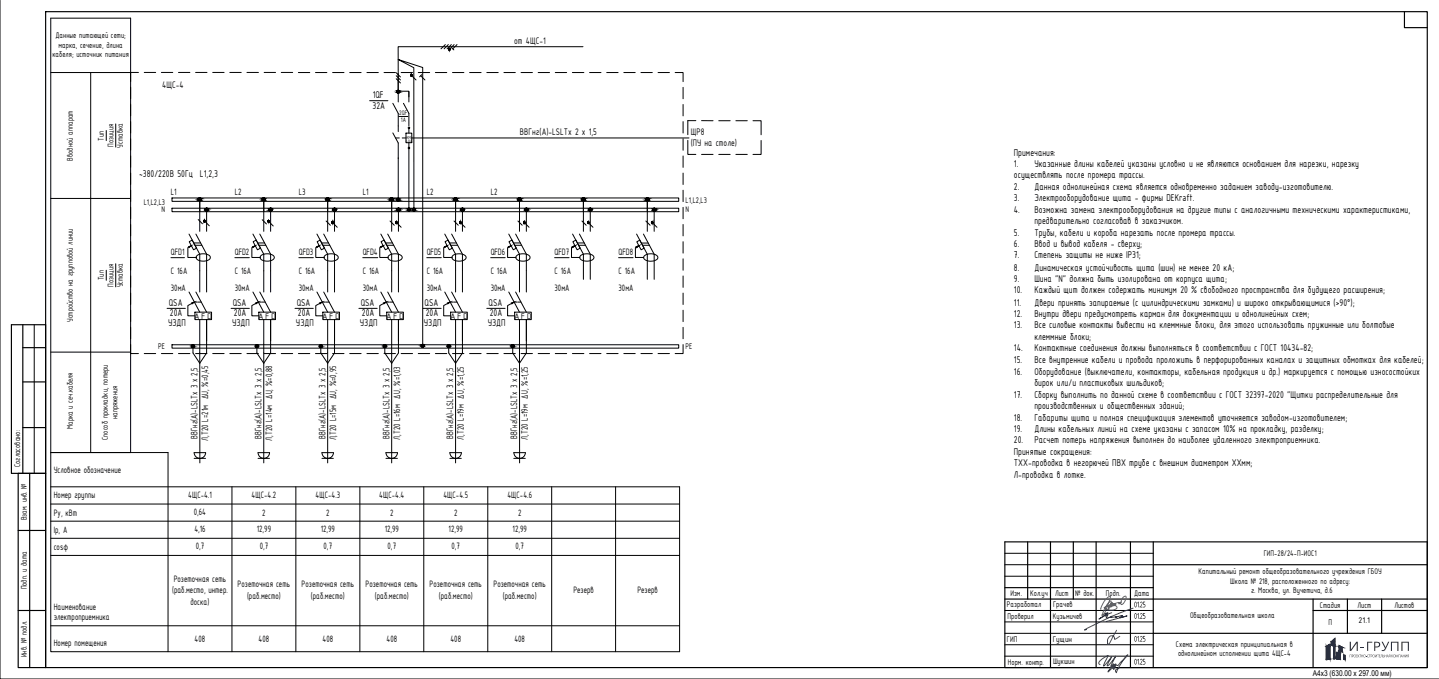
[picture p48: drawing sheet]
<svg xmlns="http://www.w3.org/2000/svg" width="630mm" height="297mm" viewBox="0 0 630 297" stroke-linecap="round" stroke-linejoin="round" font-family="sans-serif">
<defs><g id="words">
<text font-size="5.6" fill="#193153" x="598" y="284.8">ГРУПП</text>
<g font-size="4.7">
<text x="163.1" y="47.6">32A</text>
<text x="163.2" y="42.9">1QF</text>
<text x="443.9" y="68.1">Примечания:</text>
<text x="60.9" y="77.2">~380/220В 50Гц L1,2,3</text>
<text x="443.9" y="73.1">1.</text>
<text x="452.9" y="73.1">Указанные длины кабелей указаны условно и не являются основанием для нарезки, нарезку</text>
<text x="443.9" y="78">осуществлять после промера трассы.</text>
<text x="443.9" y="83">2.</text>
<text x="452.9" y="83">Данная однолинейная схема является одновременно заданием заводу-изготовителю.</text>
<text x="443.9" y="88.1">3.</text>
<text x="452.9" y="88.1">Электрооборудование щита - фирмы DEKraft.</text>
<text x="443.9" y="93.1">4.</text>
<text x="452.9" y="93.1">Возможна замена электрооборудования на другие типы с аналогичными техническими характеристиками,</text>
<text x="452.9" y="98.1">предварительно согласовав в заказчиком.</text>
<text x="443.9" y="103.1">5.</text>
<text x="452.9" y="103.1">Трубы, кабели и короба нарезать после промера трассы.</text>
<text x="443.9" y="108.1">6.</text>
<text x="443.9" y="113.1">7.</text>
<text x="452.9" y="108.1">Ввод и вывод кабеля - сверху;</text>
<text x="452.9" y="113.1">Степень защиты не ниже IP31;</text>
<text x="443.9" y="118.3">8.</text>
<text x="452.9" y="118.3">Динамическая устойчивость щита (шин) не менее 20 кА;</text>
<text x="443.9" y="123.4">9.</text>
<text x="452.9" y="123.4">Шина &quot;N&quot; должна быть изолирована от корпуса щита;</text>
<text x="443.9" y="128.4">10.</text>
<text x="452.9" y="128.4">Каждый щит должен содержать минимум 20 % свободного пространства для будущего расширения;</text>
<text x="74" y="133.8">QSA</text>
<text x="101.9" y="133.8">QSA</text>
<text x="129.9" y="133.8">QSA</text>
<text x="157.9" y="133.8">QSA</text>
<text x="185.9" y="133.8">QSA</text>
<text x="214" y="133.8">QSA</text>
<text x="443.9" y="133.7">11.</text>
<text x="452.9" y="133.7">Двери принять запираемые (с цилиндрическими замками) и широко открывающимися (&gt;90°);</text>
<text x="73.6" y="142.6">УЗДП</text>
<text x="74.4" y="138.4">20A</text>
<text x="101.6" y="142.6">УЗДП</text>
<text x="102.4" y="138.4">20A</text>
<text x="129.6" y="142.6">УЗДП</text>
<text x="130.4" y="138.4">20A</text>
<text x="157.6" y="142.6">УЗДП</text>
<text x="158.5" y="138.4">20A</text>
<text x="185.6" y="142.6">УЗДП</text>
<text x="186.4" y="138.4">20A</text>
<text x="213.6" y="142.6">УЗДП</text>
<text x="214.4" y="138.4">20A</text>
<text x="443.9" y="138.7">12.</text>
<text x="443.9" y="143.7">13.</text>
<text x="452.9" y="138.7">Внутри двери предусмотреть карман для документации и однолинейных схем;</text>
<text x="452.9" y="143.7">Все силовые контакты вывести на клеммные блоки, для этого использовать пружинные или болтовые</text>
<text x="452.9" y="148.7">клеммные блоки;</text>
<text x="443.9" y="153.7">14.</text>
<text x="452.9" y="153.7">Контактные соединения должны выполняться в соответствии с ГОСТ 10434-82;</text>
<text x="443.9" y="158.7">15.</text>
<text x="452.9" y="158.7">Все внутренние кабели и провода проложить в перфорированных каналах и защитных обмотках для кабелей;</text>
<text x="443.9" y="164">16.</text>
<text x="452.9" y="164">Оборудование (выключатели, контакторы, кабельная продукция и др.) маркируется с помощью износостойких</text>
<text x="443.9" y="174">17.</text>
<text x="452.9" y="169">бирок или/и пластиковых шильдиков;</text>
<text x="452.9" y="174">Сборку выполнить по данной схеме в соответствии с ГОСТ 32397-2020 &quot;Щитки распределительные для</text>
<text x="452.9" y="179">производственных и общественных зданий;</text>
<text x="443.9" y="184">18.</text>
<text x="452.9" y="184">Габариты щита и полная спецификация элементов уточняется заводом-изготовителем;</text>
<text x="443.9" y="189">19.</text>
<text x="452.9" y="189">Длины кабельных линий на схеме указаны с запасом 10% на прокладку, разделку;</text>
<text x="443.9" y="194">20.</text>
<text x="452.9" y="194">Расчет потерь напряжения выполнен до наиболее удаленного электроприемника.</text>
<text x="443.9" y="199">Принятые сокращения:</text>
<text x="443.9" y="204">ТХХ-проводка в негорючей ПВХ трубе с внешним диаметром ХХмм;</text>
<text x="443.9" y="209">Л-проводка в лотке.</text>
</g>
<g font-size="4.5">
<text x="225.2" y="19.1">от 4ЩС-1</text>
<text x="71" y="38.6">4ЩС-4</text>
<text x="227.7" y="59">ВВГнг(А)-LSLTx 2 x 1,5</text>
<text x="302.5" y="58.9">ЩР8</text>
<text x="302.5" y="64">(ПУ на столе)</text>
</g>
<g font-size="4.4">
<text x="74.8" y="85.1">L1</text>
<text x="102.8" y="85.1">L2</text>
<text x="130.9" y="85.1">L3</text>
<text x="158.8" y="85.1">L1</text>
<text x="186.9" y="85.1">L2</text>
<text x="214.8" y="85.1">L2</text>
<text x="74.8" y="111.6">QFD1</text>
<text x="102.8" y="111.6">QFD2</text>
<text x="130.9" y="111.6">QFD3</text>
<text x="158.8" y="111.6">QFD4</text>
<text x="186.9" y="111.6">QFD5</text>
<text x="214.8" y="111.6">QFD6</text>
<text x="242.8" y="111.6">QFD7</text>
<text x="270.8" y="111.6">QFD8</text>
<text x="74.8" y="119.7">C 16A</text>
<text x="102.8" y="119.7">C 16A</text>
<text x="130.9" y="119.7">C 16A</text>
<text x="158.8" y="119.7">C 16A</text>
<text x="186.9" y="119.7">C 16A</text>
<text x="214.8" y="119.7">C 16A</text>
<text x="242.8" y="119.7">C 16A</text>
<text x="270.8" y="119.7">C 16A</text>
<text x="74.8" y="127.2">30мА</text>
<text x="102.8" y="127.2">30мА</text>
<text x="130.9" y="127.2">30мА</text>
<text x="158.8" y="127.2">30мА</text>
<text x="186.9" y="127.2">30мА</text>
<text x="214.8" y="127.2">30мА</text>
<text x="242.8" y="127.2">30мА</text>
<text x="270.8" y="127.2">30мА</text>
<text x="86.5" y="191.9" transform="rotate(-90 86.5 191.9)">ВВГнг(А)-LSLTx 3 x 2,5</text>
<text x="114.5" y="191.9" transform="rotate(-90 114.5 191.9)">ВВГнг(А)-LSLTx 3 x 2,5</text>
<text x="142.5" y="191.9" transform="rotate(-90 142.5 191.9)">ВВГнг(А)-LSLTx 3 x 2,5</text>
<text x="170.5" y="191.9" transform="rotate(-90 170.5 191.9)">ВВГнг(А)-LSLTx 3 x 2,5</text>
<text x="198.5" y="191.9" transform="rotate(-90 198.5 191.9)">ВВГнг(А)-LSLTx 3 x 2,5</text>
<text x="226.5" y="191.9" transform="rotate(-90 226.5 191.9)">ВВГнг(А)-LSLTx 3 x 2,5</text>
<text x="91.2" y="192.8" transform="rotate(-90 91.2 192.8)">Л,Т20 L=21м ∆U, %=0,45</text>
<text x="119.2" y="192.8" transform="rotate(-90 119.2 192.8)">Л,Т20 L=14м ∆U, %=0,88</text>
<text x="147.2" y="192.7" transform="rotate(-90 147.2 192.7)">Л,Т20 L=15м ∆U, %=0,95</text>
<text x="175.2" y="192.5" transform="rotate(-90 175.2 192.5)">Л,Т20 L=16м ∆U, %=1,03</text>
<text x="203.2" y="192.5" transform="rotate(-90 203.2 192.5)">Л,Т20 L=19м ∆U, %=1,25</text>
<text x="231.2" y="192.5" transform="rotate(-90 231.2 192.5)">Л,Т20 L=19м ∆U, %=1,25</text>
<text x="23.5" y="206.9">Условное обозначение</text>
<text x="23.5" y="217.7">Номер группы</text>
<text x="82.4" y="217.9">4ЩС-4.1</text>
<text x="110.2" y="217.9">4ЩС-4.2</text>
<text x="138.2" y="217.9">4ЩС-4.3</text>
<text x="166.1" y="217.9">4ЩС-4.4</text>
<text x="194.1" y="217.9">4ЩС-4.5</text>
<text x="222.2" y="217.9">4ЩС-4.6</text>
<text x="23.5" y="225.6">Py, кВт</text>
<text x="84.9" y="225.4">0,64</text>
<text x="114.8" y="225.7">2</text>
<text x="142.8" y="225.7">2</text>
<text x="170.8" y="225.7">2</text>
<text x="198.8" y="225.7">2</text>
<text x="226.8" y="225.7">2</text>
<text x="23.5" y="233.2">Ip, А</text>
<text x="85.1" y="232.9">4,16</text>
<text x="112.4" y="232.9">12,99</text>
<text x="140.4" y="232.9">12,99</text>
<text x="168.4" y="232.9">12,99</text>
<text x="196.4" y="232.9">12,99</text>
<text x="224.5" y="232.9">12,99</text>
<text x="23.5" y="240.7">cosφ</text>
<text x="85.7" y="240.4">0,7</text>
<text x="113.7" y="240.4">0,7</text>
<text x="141.7" y="240.4">0,7</text>
<text x="169.7" y="240.4">0,7</text>
<text x="197.7" y="240.4">0,7</text>
<text x="225.7" y="240.4">0,7</text>
<text x="76.1" y="254.7">Розеточная сеть</text>
<text x="104.1" y="256.9">Розеточная сеть</text>
<text x="132.1" y="256.9">Розеточная сеть</text>
<text x="160.1" y="256.9">Розеточная сеть</text>
<text x="188.1" y="256.9">Розеточная сеть</text>
<text x="216.1" y="256.9">Розеточная сеть</text>
<text x="75.4" y="259.6">(раб.место, интер.</text>
<text x="108.2" y="261.9">(раб.место)</text>
<text x="136.1" y="261.9">(раб.место)</text>
<text x="164.2" y="261.9">(раб.место)</text>
<text x="192.2" y="261.9">(раб.место)</text>
<text x="220.1" y="261.9">(раб.место)</text>
<text x="251" y="259.4">Резерв</text>
<text x="279.1" y="259.4">Резерв</text>
<text x="23.5" y="266.7">Наименование</text>
<text x="83.4" y="264.6">доска)</text>
<text x="23.5" y="271.4">электроприемника</text>
<text x="85.2" y="280.8">408</text>
<text x="113.2" y="280.8">408</text>
<text x="141.2" y="280.8">408</text>
<text x="169.2" y="280.8">408</text>
<text x="197.2" y="280.8">408</text>
<text x="225.2" y="280.8">408</text>
<text x="23.5" y="282.8">Номер помещения</text>
</g>
<g font-size="3.9">
<text x="24.3" y="16.7">Данные питающей сети;</text>
<text x="25.6" y="20.9">марка, сечение, длина</text>
<text x="22.9" y="25">кабеля; источник питания</text>
<text x="45.5" y="61.5" transform="rotate(-90 45.5 61.5)">Тип</text>
<text x="49.7" y="64.3" transform="rotate(-90 49.7 64.3)">Позиция</text>
<text x="53.8" y="64.6" transform="rotate(-90 53.8 64.6)">Уставка</text>
<text x="31.8" y="70.3" transform="rotate(-90 31.8 70.3)">Вводной аппарат</text>
<text x="62.9" y="89.9">L1,L2,L3</text>
<text x="300.2" y="88.6">L1,L2,L3</text>
<text x="70.7" y="92.7">N</text>
<text x="300.2" y="92.7">N</text>
<text x="45.5" y="122.6" transform="rotate(-90 45.5 122.6)">Тип</text>
<text x="49.7" y="125.5" transform="rotate(-90 49.7 125.5)">Позиция</text>
<text x="53.8" y="125.7" transform="rotate(-90 53.8 125.7)">Уставка</text>
<text x="31.8" y="140.8" transform="rotate(-90 31.8 140.8)">Устройство на групповой линии</text>
<text x="84.9" y="139.4">AFD</text>
<text x="112.9" y="139.4">AFD</text>
<text x="140.9" y="139.4">AFD</text>
<text x="169" y="139.4">AFD</text>
<text x="196.9" y="139.4">AFD</text>
<text x="224.9" y="139.4">AFD</text>
<text x="69.3" y="152.8">PE</text>
<text x="300.2" y="152.8">PE</text>
<text x="51.4" y="183.3" transform="rotate(-90 51.4 183.3)">напряжения</text>
<text x="31.8" y="187.7" transform="rotate(-90 31.8 187.7)">Марка и сеч.кабеля</text>
<text x="47.2" y="192.5" transform="rotate(-90 47.2 192.5)">Способ прокладки, потери</text>
<text x="8.8" y="204.3" transform="rotate(-90 8.8 204.3)">Согласовано:</text>
<text x="11.7" y="227.7" transform="rotate(-90 11.7 227.7)">Взам. инв. №</text>
<text x="553.3" y="243.4">ГИП-28/24-П-ИОС1</text>
<text x="524.8" y="251.3">Капитальный ремонт общеобразовательного учреждения ГБОУ</text>
<text x="11.7" y="257.9" transform="rotate(-90 11.7 257.9)">Подп. и дата</text>
<text x="538.7" y="255.4">Школа № 218, расположенного по адресу:</text>
<text x="442.4" y="260.8">Изм.</text>
<text x="451.1" y="260.8">Кол.уч</text>
<text x="461.9" y="260.8">Лист</text>
<text x="470.7" y="260.8">№ док.</text>
<text x="484.3" y="260.8">Подп.</text>
<text x="496.6" y="260.6">Дата</text>
<text x="547.8" y="259.6">г. Москва, ул. Вучетича, д.6</text>
<text x="440.9" y="265.6">Разработал</text>
<text x="461.1" y="265.7">Грачев</text>
<text x="496.5" y="265.7">01.25</text>
<text x="577.9" y="265.8">Стадия</text>
<text x="594.4" y="265.8">Лист</text>
<text x="610.5" y="265.8">Листов</text>
<text x="441.2" y="270.9">Проверил</text>
<text x="461.1" y="270.7">Кузьмичев</text>
<text x="496.5" y="270.7">01.25</text>
<text x="521" y="270.3">Общеобразовательная школа</text>
<text x="581.7" y="273.3">П</text>
<text x="594.8" y="272.4">21.1</text>
<text x="440.9" y="280.9">ГИП</text>
<text x="460.9" y="280.7">Гущин</text>
<text x="496.5" y="280.7">01.25</text>
<text x="11.7" y="287.6" transform="rotate(-90 11.7 287.6)">Инв. № подл.</text>
<text x="514.9" y="283">Схема электрическая принципиальная в</text>
<text x="515.8" y="287.2">однолинейном исполнении щита 4ЩС-4</text>
<text x="441.3" y="290.8">Норм. контр.</text>
<text x="461.1" y="290.6">Шукшин</text>
<text x="496.5" y="290.7">01.25</text>
</g>
<text font-size="3.5" x="574.8" y="295.8">A4x3 (630.00 х 297.00 мм)</text>
<g font-size="3.1">
<text x="174.8" y="50.4">2QF</text>
<text x="175.6" y="53.3">1A</text>
</g>
<g font-size="2.3">
<text x="177.8" y="62.7">40</text>
<text x="179.6" y="62.7">А</text>
<text x="180.1" y="61.2">1</text>
</g>
<text font-size="1.9" x="177.9" y="60.9">КМ</text>
</g></defs>
<!-- layer: 0 -->
<g fill="none" stroke="#000" stroke-width=".44">
<path d="M0 .1v296.9h629.9M22.2 7.9h35v190.1h-35zM195 19.5l-1.9 1.9M196.3 19.5l-1.9 1.9M197.6 19.5l-1.9 1.9M198.8 19.5l-1.8 1.9M200.1 19.5l-1.9 1.9M39.7 31.7v166.3M60.6 31.7h-38.4M63.2 31.7h5M70.7 31.7h4.9M78.1 31.7h5"/>
<path d="M85.6 31.7h5M93.1 31.7h5M100.6 31.7h5M108.1 31.7h5.1M115.7 31.7h4.9M123.1 31.7h5M130.6 31.7h5M138.1 31.7h5M145.6 31.7h5M153.1 31.7h5M160.7 31.7h5M168.1 31.7h5"/>
<path d="M173.5 31.8l1.8 1.9M173.5 33.1l1.8 1.9M173.5 34.4l1.8 1.9M174.3 32.2v7.6M174.4 39.9h4.6v2.5M175.6 31.7h5M180.3 33.1l1.9 1.9M183.1 31.7h5M184.2 33.1l1.9 1.9M184.7 32.7l-1 .9M190.6 31.7h5M197.8 20.9l.9 .9"/>
<path d="M198.1 31.7h5M205.6 31.7h5.1M213.1 31.7h5M220.6 31.7h5M228.1 31.7h5M235.6 31.7h5M243.1 31.7h5M250.6 31.7h5.1M255.3 20.4h-81l.1 24.2M258.1 31.7h5M265.6 31.7h5M273.1 31.7h5"/>
<path d="M280.6 31.7h5M288.1 31.7h5M295.6 31.7h3.5v4M299.1 38.2v5M46.5 57.1v4.4M50.7 54.2v10.1M161.8 44.1h8M172 45.2l2.4 4.4v8M172 58.2l2.4 4.4v24.8M174.6 51h4M176.7 45.2l2.3 4.4v5.5M177.8 58.2h2.5v4.2h-2.5z"/>
<path d="M179 40.1v4.5M179 56v2.2M299.1 45.7v5M299.1 53.2v5M304.7 52.8h-3.5v6.1M307.2 52.8h5M314.7 52.8h5M322.2 52.8h5M329.7 52.8h3.5v6.2M173.2 60.4h1.6M176.1 60.4h1.7M179 62.4v29.3"/>
<path d="M180.3 60.4h121.4M299.1 60.7v5M299.1 68.2v5M299.1 75.7v5M301.2 61.4v6.1h3.5M307.2 67.5h5M314.7 67.5h5M322.2 67.5h5M333.2 61.5v6h-3.5M22.2 86.8h35M75.3 86.6h221.9v1.5h-221.9zM75.3 91.1h221.9v1.5h-221.9z"/>
<path d="M86.8 96l1.8 1.9M87.5 87.2v14M89.8 96.9l1.9 1.9M90.5 91.7v9.5M114.8 96.1l1.9 1.9M115.5 87.2v14M117.8 97l1.8 1.9M118.5 91.7v9.5M142.8 96.7l1.9 1.8M143.5 87.2v14M145.8 97.6l1.9 1.8M146.5 91.7v9.5"/>
<path d="M170.8 96.7l1.8 1.8M171.5 87.2v14M173.8 97.6l1.8 1.8M174.5 91.7v9.5M181.2 92v-62.4l-6.9-3.6 10.8 3.5v121.9M198.8 96.7l1.9 1.8M199.5 87.2v14M201.8 97.6l1.8 1.8M202.5 91.7v9.5M226.8 96.7l1.8 1.8M227.5 87.2v14M229.8 97.6l1.8 1.8"/>
<path d="M230.5 91.7v9.5M254.8 96.7l1.9 1.8M255.4 87.2v14M257.8 97.6l1.8 1.8M258.4 91.7v9.5M282.8 96.7l1.8 1.8M283.4 87.2v14M285.7 97.6l2 1.8M286.4 91.7v9.5M299.1 83.2v5M299.1 90.7v5M299.1 98.2v5"/>
<path d="M46.5 118.2v4.4M50.7 115.4v10.1M74.8 112.7h6M82.8 102.4l4.7 8.8v16.5M82.8 105.7l1.4-.6 1.9 3.5-1.3 .7zM83.8 107.5l-1.5 .8v4.3h3.6M84.8 106.3h3M85.4 107.3h3M85.8 102.4l4.7 8.8v16.5M86.1 112a4.2 4.2 0 0 1 6 .5 2.94 2.94 0 0 1-3.9 1.7 1.79 1.79 0 0 1-2.1-2.2zM102.8 112.7h6.4M110.7 102.4l4.8 8.8v16.5"/>
<path d="M110.8 105.7l1.4-.6 1.8 3.5-1.3 .7zM111.8 107.5l-1.5 .8v4.3h3.5M112.9 106.3h3M113.4 107.3h3M113.7 102.4l4.8 8.8v16.5M114.3 111.7a4.4 4.4 0 0 1 5.8 .8 2.94 2.94 0 0 1-3.9 1.7 1.75 1.75 0 0 1-2.1-2.2zM130.9 112.7h6.3M138.8 102.4l4.7 8.8v16.5M138.9 105.7l1.3-.6 1.9 3.5-1.4 .7zM139.8 107.5l-1.5 .8v4.3h3.6M140.8 106.3h3M141.4 107.3h3"/>
<path d="M141.7 102.4l4.8 8.8v16.5M142.1 112a4.2 4.2 0 0 1 6 .5 2.94 2.94 0 0 1-3.9 1.7 1.79 1.79 0 0 1-2.1-2.2zM158.8 112.7h6.6M166.8 102.4l4.7 8.8v16.5M166.8 105.7l1.3-.6 2 3.5-1.4 .7zM167.8 107.5l-1.5 .8v4.3h3.5M168.8 106.3h3M169.4 107.3h3M169.8 102.4l4.7 8.8v16.5M170.1 112a4.3 4.3 0 0 1 6 .5 3.2 3.2 0 0 1-4.4 1.6 1.5 1.5 0 0 1-1.6-2.1zM186.9 112.7h6.3M194.7 102.4l4.8 8.8v16.5"/>
<path d="M194.9 105.7l1.3-.6 1.8 3.5-1.3 .7zM195.8 107.5l-1.5 .8v4.3h3.6M196.8 106.3h3.1M197.4 107.3h3M197.7 102.4l4.8 8.8v16.5M198.3 111.7a4.4 4.4 0 0 1 5.8 .8 2.94 2.94 0 0 1-3.9 1.7 1.75 1.75 0 0 1-2.1-2.2zM214.8 112.7h6.4M222.8 102.4l4.7 8.8v16.5M222.8 105.7l1.4-.6 1.9 3.5-1.4 .7zM223.8 107.5l-1.6 .8v4.3h3.6M224.8 106.3h3M225.4 107.3h3"/>
<path d="M225.8 102.4l4.7 8.8v16.5M226.1 112a4.2 4.2 0 0 1 6 .5 2.94 2.94 0 0 1-3.9 1.7 1.79 1.79 0 0 1-2.1-2.2zM242.8 112.7h6.4M250.7 102.4l4.7 8.8v11M250.8 105.7l1.3-.6 1.9 3.5-1.3 .7zM251.8 107.5l-1.6 .8v4.3h3.6M252.8 106.3h3M253.4 107.3h2.9M253.7 102.4l4.7 8.8v11M254.3 111.7a4.4 4.4 0 0 1 5.8 .8 2.94 2.94 0 0 1-3.9 1.7 1.75 1.75 0 0 1-2.2-2.2zM270.8 112.7h6.4M278.7 102.4l4.7 8.8v11"/>
<path d="M278.8 105.8l1.3-.7 1.9 3.5-1.3 .7zM279.7 107.5l-1.5 .9v4.2h3.6M280.8 106.3h3M281.3 107.3h3.1M281.7 102.4l4.7 8.8v11M282 112a4.2 4.2 0 0 1 6 .5 3 3 0 0 1-3.8 1.7 1.83 1.83 0 0 1-2.2-2.2zM299.1 105.7v5M299.1 113.2v5M73.2 134.9h8M82.8 127.7l4.7 8.9M85.3 136.6h7.3v3.2h-7.3zM85.8 127.7l4.7 8.9"/>
<path d="M86.4 132.2h-1.3l-2.8 1.5v4.5h3M86.8 132.2h1.3M87.5 139.8v62.7M90.5 139.8v14.6l-3 4.5-3-4.5v-3M101.2 134.9h8M110.7 127.7l4.8 8.9M113.3 136.6h7.3v3.2h-7.3zM113.7 127.7l4.8 8.9M114.5 132.2h-1.4l-2.8 1.5v4.5h3M114.8 132.2h1.3M115.5 139.8v62.7M118.5 139.8v14.6l-3 4.5-3-4.5v-3"/>
<path d="M129.2 134.9h8M138.8 127.7l4.7 8.9M141.4 136.6h7.2v3.2h-7.2zM141.7 127.7l4.8 8.9M142.5 132.2h-1.4l-2.8 1.5v4.5h3.1M142.7 132.2h1.4M143.5 139.8v62.7M146.5 139.8v14.6l-3 4.5-3-4.5v-3M157.1 134.9h8M166.8 127.7l4.7 8.9M169.3 136.6h7.3v3.2h-7.3zM169.8 127.7l4.7 8.9"/>
<path d="M170.5 132.2h-1.4l-2.8 1.5v4.5h3M170.8 132.2h1.3M171.5 139.8v62.7M174.5 139.8v14.6l-3 4.5-3-4.5v-3M185.2 134.9h8M194.7 127.7l4.8 8.9M197.3 136.6h7.3v3.2h-7.3zM197.7 127.7l4.8 8.9M198.5 132.2h-1.4l-2.8 1.5v4.5h3M198.8 132.2h1.3M199.5 139.8v62.7M202.5 139.8v14.6l-3 4.5-3-4.5v-3"/>
<path d="M213.1 134.9h8M222.8 127.7l4.7 8.9M225.3 136.6h7.3v3.2h-7.3zM225.8 127.7l4.7 8.9M226.4 132.2h-1.3l-2.9 1.5v4.5h3.1M226.8 132.2h1.3M227.5 139.8v62.7M230.5 139.8v14.6l-3 4.5-3-4.5v-3M299.1 120.7v5M299.1 128.2v5M299.1 135.7v5M15 142.1v65"/>
<path d="M22.2 154h35M57.2 150.7v4h3.4M63.2 154.7h5M70.7 154.7h4.9M75.3 150.8h221.9v1.5h-221.9zM78.1 154.7h5M85.6 154.7h5M93.1 154.7h5M100.6 154.7h5M108.1 154.7h5.1M115.7 154.7h4.9M123.1 154.7h5"/>
<path d="M130.6 154.7h5M138.1 154.7h5M145.6 154.7h5M153.1 154.7h5M160.7 154.7h5M168.1 154.7h5M175.6 154.7h5M183.1 154.7h5M190.6 154.7h5M198.1 154.7h5M205.6 154.7h5.1M213.1 154.7h5"/>
<path d="M220.6 154.7h5M228.1 154.7h5M235.6 154.7h5M243.1 154.7h5M250.6 154.7h5.1M258.1 154.7h5M265.6 154.7h5M273.1 154.7h5M280.6 154.7h5M288.1 154.7h5M299.1 150.7v4h-3.5M299.1 143.2v5"/>
<path d="M90 198a2.52 2.52 0 0 1-2.5 2.5 2.52 2.52 0 0 1-2.5-2.5h5M113 198h5a2.52 2.52 0 0 1-2.5 2.5 2.52 2.52 0 0 1-2.5-2.5zM146 198a2.52 2.52 0 0 1-2.5 2.5 2.52 2.52 0 0 1-2.5-2.5h5M169 198h5a2.52 2.52 0 0 1-2.5 2.5 2.52 2.52 0 0 1-2.5-2.5zM202 198a2.52 2.52 0 0 1-2.5 2.5 2.52 2.52 0 0 1-2.5-2.5h5M225 198h5M225 198a2.52 2.52 0 0 0 2.5 2.5 2.52 2.52 0 0 0 2.5-2.5M22.2 213h275.4v72.1h-275.4v-87.1h51.4v87.1M85 200.5h5M101.6 213v72.1M113 200.5h5M129.5 213v72.1"/>
<path d="M141 200.5h5M157.6 213v72.1M169 200.5h5M185.5 213v72.1M197 200.5h5M213.6 213v72.1M225 200.5h5M241.6 213v72.1M269.5 213v72.1M22.2 220.5h275.4M22.2 228h275.4M22.2 235.5h275.4"/>
<path d="M22.2 243h275.4M440 242h65M440 247h65M440 252.1h65M22.2 273.8h275.4M440 267.1h65M440 272.1h65M440 277.1h65M440 282.1h65M440 287h65"/>
<circle cx="180.1" cy="32.9" r=".32"/>
<circle cx="196.8" cy="21.6" r=".32"/>
<circle cx="174.4" cy="40.1" r=".61"/>
<circle cx="179" cy="55.9" r=".32"/>
<circle cx="179" cy="64.7" r=".32"/>
<circle cx="87.5" cy="87.2" r=".61"/>
<circle cx="89.6" cy="96.7" r=".32"/>
<circle cx="90.5" cy="91.7" r=".61"/>
<circle cx="115.5" cy="87.2" r=".61"/>
<circle cx="117.6" cy="96.8" r=".32"/>
<circle cx="118.5" cy="91.7" r=".61"/>
<circle cx="143.5" cy="87.2" r=".61"/>
<circle cx="145.6" cy="97.3" r=".32"/>
<circle cx="146.5" cy="91.7" r=".61"/>
<circle cx="171.5" cy="87.2" r=".61"/>
<circle cx="173.6" cy="97.3" r=".32"/>
<circle cx="174.4" cy="87.3" r=".61"/>
<circle cx="174.5" cy="91.7" r=".61"/>
<circle cx="179" cy="91.7" r=".61"/>
<circle cx="181.3" cy="91.7" r=".61"/>
<circle cx="199.5" cy="87.2" r=".61"/>
<circle cx="201.6" cy="97.3" r=".32"/>
<circle cx="202.5" cy="91.7" r=".61"/>
<circle cx="227.5" cy="87.2" r=".61"/>
<circle cx="229.6" cy="97.3" r=".32"/>
<circle cx="230.5" cy="91.7" r=".61"/>
<circle cx="255.5" cy="87.2" r=".61"/>
<circle cx="257.6" cy="97.3" r=".32"/>
<circle cx="258.5" cy="91.7" r=".61"/>
<circle cx="283.4" cy="87.2" r=".61"/>
<circle cx="285.6" cy="97.3" r=".32"/>
<circle cx="286.4" cy="91.7" r=".61"/>
<circle cx="84.5" cy="151.4" r=".61"/>
<circle cx="112.5" cy="151.4" r=".61"/>
<circle cx="140.5" cy="151.4" r=".61"/>
<circle cx="168.5" cy="151.4" r=".61"/>
<circle cx="185.1" cy="151.2" r=".61"/>
<circle cx="196.5" cy="151.4" r=".61"/>
<circle cx="224.5" cy="151.4" r=".61"/>
</g>
<g fill="#000" stroke="#000" stroke-width=".44">
<path d="M174.2 39.5h.3zM180.4 32.8v.2zM196.5 21.4v.3zM197.1 21.4v.3zM174.2 40.7h.3zM87.3 86.6h.3zM87.3 87.8h.3zM89.3 96.6v.2zM89.8 96.6v.2zM90.3 91.1h.3zM115.3 86.6h.4zM115.3 87.8h.4z"/>
<path d="M117.3 96.7v.2zM117.9 96.7v.2zM118.3 92.3h.4zM143.3 86.6h.3zM145.8 97.2v.3zM146.3 91.1h.3zM146.3 92.3h.3zM171.3 86.6h.3zM171.3 87.8h.3zM173.8 97.2v.3zM174.2 87.9h.3zM174.2 86.8h.3z"/>
<path d="M174.3 91.1h.3zM174.3 92.3h.3zM178.9 92.3h.3zM178.9 91.1h.3zM181.1 92.3h.3zM181.1 91.1h.3zM199.3 86.6h.3zM199.3 87.8h.3zM201.8 97.2v.3zM202.3 91.1h.3zM202.3 92.3h.3zM227.3 86.6h.3z"/>
<path d="M229.8 97.2v.3zM230.3 91.1h.3zM255.3 86.6h.3zM255.3 87.8h.3zM257.8 97.2v.3zM258.3 91.1h.3zM258.3 92.3h.3zM283.3 86.6h.3zM283.3 87.8h.3zM285.3 97.2v.3zM285.8 97.2v.3zM286.3 91.2h.3z"/>
<path d="M82.6 107.9l1.2-.4-1 .8zM110.6 107.9l1.2-.4-1 .8zM138.6 107.9l1.2-.4-1 .8zM166.6 107.9l1.2-.4-1 .8zM194.6 107.9l1.2-.4-1 .8zM222.6 107.9l1.2-.4-1 .8zM250.6 107.9l1.2-.4-1.1 .8zM278.6 107.9l1.1-.4-.9 .8zM83.9 132.5l1.2-.3-1 .7zM111.9 132.5l1.2-.3-1 .7zM139.9 132.5l1.2-.3-1 .7zM167.9 132.5l1.2-.3-1 .7z"/>
<path d="M195.9 132.5l1.2-.3-1 .7zM223.9 132.5l1.2-.3-1 .7zM84.3 152h.3zM84.3 150.9h.3zM112.3 152h.3zM112.3 150.9h.3zM140.3 152h.3zM168.3 150.9h.4zM184.9 150.7h.4zM196.3 152h.3zM196.3 150.9h.3zM224.3 152h.3z"/>
<path d="M224.3 150.9h.3z"/>
<path d="M173.8 40h1.2zM173.8 40.1l1.2-.1z"/>
<path d="M173.8 39.9h1.1zM173.8 40h1.2z"/>
<path d="M173.9 39.8h1zM173.8 39.9h1.1z"/>
<path d="M173.9 39.7h.9zM173.9 39.8h1z"/>
<path d="M174 39.6h.8zM173.9 39.7h.9z"/>
<path d="M174 39.6h.6zM174 39.6h.8z"/>
<path d="M174.1 39.6l.4-.1zM174.1 39.6h.5z"/>
<path d="M179.8 32.8v.2zM179.8 32.8v.2z"/>
<path d="M179.8 32.7v.3zM179.8 32.7v.4z"/>
<path d="M179.8 32.7v.4zM179.9 32.7v.4z"/>
<path d="M179.9 32.6v.5zM179.9 32.6v.6z"/>
<path d="M179.9 32.6v.6zM180 32.6l-.1 .6z"/>
<path d="M180 32.6v.6zM180 32.6v.6z"/>
<path d="M180 32.6v.6zM180.1 32.6l-.1 .6z"/>
<path d="M180.1 32.6v.6zM180.1 32.6v.6z"/>
<path d="M180.1 32.6v.6zM180.2 32.6l-.1 .6z"/>
<path d="M180.2 32.6v.6zM180.3 32.6l-.1 .6z"/>
<path d="M180.3 32.6v.6zM180.3 32.7v.5z"/>
<path d="M180.3 32.7v.4zM180.3 32.7v.4z"/>
<path d="M180.3 32.7v.4zM180.4 32.8l-.1 .3z"/>
<path d="M196.5 21.4v.4zM196.5 21.4v.4z"/>
<path d="M196.5 21.4l.1 .4zM196.5 21.4l.1 .4z"/>
<path d="M196.6 21.4v.4zM196.6 21.4v.4z"/>
<path d="M196.6 21.3v.6zM196.6 21.3v.6z"/>
<path d="M196.6 21.3l.1 .6zM196.6 21.3l.1 .6z"/>
<path d="M196.7 21.3l.1 .6zM196.7 21.3l.1 .6z"/>
<path d="M196.8 21.3v.6zM196.8 21.3v.6z"/>
<path d="M196.8 21.3l.1 .6zM196.8 21.3l.1 .6z"/>
<path d="M196.9 21.3v.6zM196.9 21.3v.5z"/>
<path d="M196.9 21.3l.1 .5zM196.9 21.3l.1 .5z"/>
<path d="M197 21.4v.4zM197 21.4v.4z"/>
<path d="M197 21.4v.4zM197 21.4l.1 .3z"/>
<path d="M173.8 40.1h1.2zM173.8 40.2l1.2-.1z"/>
<path d="M173.8 40.2h1.2zM173.8 40.3l1.2-.1z"/>
<path d="M173.8 40.3h1.1zM173.9 40.4l1-.1z"/>
<path d="M173.9 40.4h1zM173.9 40.5l1-.1z"/>
<path d="M173.9 40.5h.9zM174 40.6l.8-.1z"/>
<path d="M174 40.6h.8zM174.1 40.6h.7z"/>
<path d="M174.1 40.6h.5zM174.2 40.7l.4-.1z"/>
<path d="M87.3 86.6l.5 .1zM87.2 86.7h.6z"/>
<path d="M87.3 86.6l.5 .1zM87.2 86.7h.6z"/>
<path d="M87.2 86.7h.6zM87.1 86.7h.7z"/>
<path d="M87.2 87.7h.6zM87.2 87.7l.4 .1z"/>
<path d="M87.2 86.7h.6zM87.1 86.7h.7z"/>
<path d="M87.2 87.7h.6zM87.2 87.7l.4 .1z"/>
<path d="M87.1 86.7l.8 .1zM87.1 86.7l.8 .1z"/>
<path d="M87.1 87.7h.7zM87.1 87.7h.7z"/>
<path d="M87.1 86.7l.8 .1zM87.1 86.7l.8 .1z"/>
<path d="M87.1 87.7h.7zM87.1 87.7h.7z"/>
<path d="M87 86.8l1 .1zM87 86.8l1 .1z"/>
<path d="M87 87.6h.9zM87 87.6l.8 .1z"/>
<path d="M87 86.8l1 .1zM87 86.8l1 .1z"/>
<path d="M87 87.6h.9zM87 87.6l.8 .1z"/>
<path d="M87 86.9l1.1 .1zM87 86.9l1.1 .1z"/>
<path d="M87 87.5h1zM87 87.5l.9 .1z"/>
<path d="M87 86.9l1.1 .1zM87 86.9l1.1 .1z"/>
<path d="M87 87.5h1zM87 87.5l.9 .1z"/>
<path d="M86.9 87l1.2 .1zM86.9 87l1.2 .1z"/>
<path d="M86.9 87.1l1.2 .1zM86.9 87.1l1.2 .1z"/>
<path d="M86.9 87.3l1.2 .1zM86.9 87.3l1.2 .1z"/>
<path d="M86.9 87.4h1.2zM86.9 87.4l1.1 .1z"/>
<path d="M86.9 87l1.2 .1zM86.9 87l1.2 .1z"/>
<path d="M86.9 87.1l1.2 .1zM86.9 87.1l1.2 .1z"/>
<path d="M86.9 87.3l1.2 .1zM86.9 87.3l1.2 .1z"/>
<path d="M86.9 87.4h1.2zM86.9 87.4l1.1 .1z"/>
<path d="M86.9 87.2h1.2zM86.9 87.2l1.2 .1z"/>
<path d="M86.9 87.2h1.2zM86.9 87.2l1.2 .1z"/>
<path d="M89.3 96.6v.2zM89.3 96.5v.4z"/>
<path d="M89.3 96.5v.4zM89.4 96.5v.4z"/>
<path d="M89.4 96.5v.4zM89.4 96.5v.5z"/>
<path d="M89.4 96.5v.5zM89.5 96.4v.6z"/>
<path d="M89.5 96.4v.6zM89.5 96.4v.6z"/>
<path d="M89.5 96.4v.6zM89.6 96.4l-.1 .6z"/>
<path d="M89.6 96.4v.6zM89.6 96.4v.6z"/>
<path d="M89.6 96.4v.6zM89.7 96.4l-.1 .6z"/>
<path d="M89.7 96.4v.6zM89.7 96.5v.5z"/>
<path d="M89.7 96.5v.5zM89.8 96.5l-.1 .5z"/>
<path d="M89.8 96.5v.4zM89.8 96.5v.4z"/>
<path d="M89.8 96.5v.4zM89.8 96.6v.3z"/>
<path d="M90.3 91.1l.5 .1zM90.2 91.2h.6z"/>
<path d="M90.3 92.3h.3zM90.3 92.3h.3z"/>
<path d="M90.3 91.1l.5 .1zM90.2 91.2h.6z"/>
<path d="M90.3 92.3h.3zM90.3 92.3h.3z"/>
<path d="M90.2 91.2l.6 .1zM90.2 91.2l.6 .1z"/>
<path d="M90.2 92.3h.6zM90.2 92.3h.4z"/>
<path d="M90.2 91.2l.6 .1zM90.2 91.2l.6 .1z"/>
<path d="M90.2 92.3h.6zM90.2 92.3h.4z"/>
<path d="M90.1 91.3h.8zM90 91.3h.9z"/>
<path d="M90.1 92.2h.7zM90.1 92.2l.7 .1z"/>
<path d="M90.1 91.3h.8zM90 91.3h.9z"/>
<path d="M90.1 92.2h.7zM90.1 92.2l.7 .1z"/>
<path d="M90 91.3l1 .1zM90 91.3l1 .1z"/>
<path d="M90 92.1h.9zM90 92.1l.8 .1z"/>
<path d="M90 91.3l1 .1zM90 91.3l1 .1z"/>
<path d="M90 92.1h.9zM90 92.1l.8 .1z"/>
<path d="M90 91.4l1.1 .1zM90 91.4l1.1 .1z"/>
<path d="M90 92h1zM90 92l.9 .1z"/>
<path d="M90 91.4l1.1 .1zM90 91.4l1.1 .1z"/>
<path d="M90 92h1zM90 92l.9 .1z"/>
<path d="M89.9 91.5l1.2 .1zM89.9 91.5l1.2 .1z"/>
<path d="M89.9 91.6l1.2 .1zM89.9 91.6l1.2 .1z"/>
<path d="M89.9 91.7l1.2 .1zM89.9 91.7l1.2 .1z"/>
<path d="M89.9 91.8l1.2 .1zM89.9 91.8l1.2 .1z"/>
<path d="M89.9 91.9h1.2zM89.9 91.9l1.1 .1z"/>
<path d="M89.9 91.5l1.2 .1zM89.9 91.5l1.2 .1z"/>
<path d="M89.9 91.6l1.2 .1zM89.9 91.6l1.2 .1z"/>
<path d="M89.9 91.7l1.2 .1zM89.9 91.7l1.2 .1z"/>
<path d="M89.9 91.8l1.2 .1zM89.9 91.8l1.2 .1z"/>
<path d="M89.9 91.9h1.2zM89.9 91.9l1.1 .1z"/>
<path d="M115.3 86.6l.4 .1zM115.2 86.7h.5z"/>
<path d="M115.3 86.6l.4 .1zM115.2 86.7h.5z"/>
<path d="M115.2 86.7h.6zM115.1 86.7h.7z"/>
<path d="M115.2 87.7h.5zM115.2 87.7l.5 .1z"/>
<path d="M115.2 86.7h.6zM115.1 86.7h.7z"/>
<path d="M115.2 87.7h.5zM115.2 87.7l.5 .1z"/>
<path d="M115.1 86.7l.8 .1zM115 86.8h.9z"/>
<path d="M115.1 87.7h.7zM115.1 87.7h.6z"/>
<path d="M115.1 86.7l.8 .1zM115 86.8h.9z"/>
<path d="M115.1 87.7h.7zM115.1 87.7h.6z"/>
<path d="M115 86.8l1 .1zM115 86.8l1 .1z"/>
<path d="M115 87.6h.9zM115 87.6l.8 .1z"/>
<path d="M115 86.8l1 .1zM115 86.8l1 .1z"/>
<path d="M115 87.6h.9zM115 87.6l.8 .1z"/>
<path d="M115 86.9l1 .1zM115 86.9l1 .1z"/>
<path d="M115 87.5h1zM115 87.5l.9 .1z"/>
<path d="M115 86.9l1 .1zM115 86.9l1 .1z"/>
<path d="M115 87.5h1zM115 87.5l.9 .1z"/>
<path d="M114.9 87l1.2 .1zM114.9 87l1.2 .1z"/>
<path d="M114.9 87.4h1.1zM114.9 87.4l1.1 .1z"/>
<path d="M114.9 87l1.2 .1zM114.9 87l1.2 .1z"/>
<path d="M114.9 87.4h1.1zM114.9 87.4l1.1 .1z"/>
<path d="M114.9 87.1l1.2 .1zM114.9 87.1l1.2 .1z"/>
<path d="M114.9 87.2l1.2 .1zM114.9 87.2l1.2 .1z"/>
<path d="M114.9 87.3h1.2zM114.9 87.3l1.1 .1z"/>
<path d="M114.9 87.1l1.2 .1zM114.9 87.1l1.2 .1z"/>
<path d="M114.9 87.2l1.2 .1zM114.9 87.2l1.2 .1z"/>
<path d="M114.9 87.3h1.2zM114.9 87.3l1.1 .1z"/>
<path d="M117.3 96.6v.3zM117.3 96.6v.4z"/>
<path d="M117.3 96.6v.4zM117.3 96.6v.5z"/>
<path d="M117.4 96.5l-.1 .6zM117.4 96.5l-.1 .6z"/>
<path d="M117.4 96.5v.6zM117.4 96.5v.6z"/>
<path d="M117.4 96.5v.6zM117.5 96.5l-.1 .6z"/>
<path d="M117.5 96.5v.6zM117.6 96.5l-.1 .6z"/>
<path d="M117.6 96.5v.6zM117.6 96.5v.6z"/>
<path d="M117.6 96.5v.6zM117.7 96.5l-.1 .6z"/>
<path d="M117.7 96.5v.6zM117.7 96.5v.6z"/>
<path d="M117.7 96.5v.6zM117.8 96.6l-.1 .5z"/>
<path d="M117.8 96.6v.5zM117.8 96.6v.5z"/>
<path d="M117.8 96.6v.4zM117.9 96.7l-.1 .3z"/>
<path d="M118.4 91.1h.3zM118.3 91.1h.4z"/>
<path d="M118.4 91.1h.3zM118.3 91.1h.4z"/>
<path d="M118.3 91.1l.4 .1zM118.2 91.2h.5z"/>
<path d="M118.3 91.1l.4 .1zM118.2 91.2h.5z"/>
<path d="M118.2 91.2l.6 .1zM118.2 91.2l.6 .1z"/>
<path d="M118.2 92.3h.5zM118.2 92.3h.5z"/>
<path d="M118.2 91.2l.6 .1zM118.2 91.2l.6 .1z"/>
<path d="M118.2 92.3h.5zM118.2 92.3h.5z"/>
<path d="M118.1 91.3h.8zM118 91.3h.9z"/>
<path d="M118.1 92.2h.7zM118.1 92.2l.6 .1z"/>
<path d="M118.1 91.3h.8zM118 91.3h.9z"/>
<path d="M118.1 92.2h.7zM118.1 92.2l.6 .1z"/>
<path d="M118 91.3l1 .1zM118 91.3l1 .1z"/>
<path d="M118 92.1h.9zM118 92.1l.8 .1z"/>
<path d="M118 91.3l1 .1zM118 91.3l1 .1z"/>
<path d="M118 92.1h.9zM118 92.1l.8 .1z"/>
<path d="M118 91.4l1 .1zM118 91.4l1 .1z"/>
<path d="M118 92h1zM118 92l.9 .1z"/>
<path d="M118 91.4l1 .1zM118 91.4l1 .1z"/>
<path d="M118 92h1zM118 92l.9 .1z"/>
<path d="M117.9 91.5l1.2 .1zM117.9 91.5l1.2 .1z"/>
<path d="M117.9 91.9h1.1zM117.9 91.9l1.1 .1z"/>
<path d="M117.9 91.5l1.2 .1zM117.9 91.5l1.2 .1z"/>
<path d="M117.9 91.9h1.1zM117.9 91.9l1.1 .1z"/>
<path d="M117.9 91.6l1.2 .1zM117.9 91.6l1.2 .1z"/>
<path d="M117.9 91.7l1.2 .1zM117.9 91.7l1.2 .1z"/>
<path d="M117.9 91.8h1.2zM117.9 91.8l1.1 .1z"/>
<path d="M117.9 91.6l1.2 .1zM117.9 91.6l1.2 .1z"/>
<path d="M117.9 91.7l1.2 .1zM117.9 91.7l1.2 .1z"/>
<path d="M117.9 91.8h1.2zM117.9 91.8l1.1 .1z"/>
<path d="M143.3 86.6l.5 .1zM143.2 86.7h.6z"/>
<path d="M143.3 87.8h.3zM143.3 87.8h.3z"/>
<path d="M143.3 86.6l.5 .1zM143.2 86.7h.6z"/>
<path d="M143.3 87.8h.3zM143.3 87.8h.3z"/>
<path d="M143.2 86.7h.6zM143.1 86.7h.7z"/>
<path d="M143.2 87.7h.6zM143.2 87.7l.4 .1z"/>
<path d="M143.2 86.7h.6zM143.1 86.7h.7z"/>
<path d="M143.2 87.7h.6zM143.2 87.7l.4 .1z"/>
<path d="M143.1 86.7l.8 .1zM143.1 86.7l.8 .1z"/>
<path d="M143.1 87.7h.7zM143.1 87.7h.7z"/>
<path d="M143.1 86.7l.8 .1zM143.1 86.7l.8 .1z"/>
<path d="M143.1 87.7h.7zM143.1 87.7h.7z"/>
<path d="M143 86.8l1 .1zM143 86.8l1 .1z"/>
<path d="M143 87.6h.9zM143 87.6l.8 .1z"/>
<path d="M143 86.8l1 .1zM143 86.8l1 .1z"/>
<path d="M143 87.6h.9zM143 87.6l.8 .1z"/>
<path d="M143 86.9l1 .1zM143 86.9l1 .1z"/>
<path d="M143 87.5h1zM143 87.5l.9 .1z"/>
<path d="M143 86.9l1 .1zM143 86.9l1 .1z"/>
<path d="M143 87.5h1zM143 87.5l.9 .1z"/>
<path d="M142.9 87l1.2 .1zM142.9 87l1.2 .1z"/>
<path d="M142.9 87.4h1.1zM142.9 87.4l1.1 .1z"/>
<path d="M142.9 87l1.2 .1zM142.9 87l1.2 .1z"/>
<path d="M142.9 87.4h1.1zM142.9 87.4l1.1 .1z"/>
<path d="M142.9 87.1l1.2 .1zM142.9 87.1l1.2 .1z"/>
<path d="M142.9 87.2l1.2 .1zM142.9 87.2l1.2 .1z"/>
<path d="M142.9 87.3h1.2zM142.9 87.3l1.1 .1z"/>
<path d="M142.9 87.1l1.2 .1zM142.9 87.1l1.2 .1z"/>
<path d="M142.9 87.2l1.2 .1zM142.9 87.2l1.2 .1z"/>
<path d="M142.9 87.3h1.2zM142.9 87.3l1.1 .1z"/>
<path d="M145.3 97.2l-.1 .2zM145.3 97.2v.3z"/>
<path d="M145.3 97.2v.3zM145.3 97.1v.4z"/>
<path d="M145.3 97.1v.4zM145.4 97.1v.5z"/>
<path d="M145.4 97.1v.5zM145.4 97.1v.5z"/>
<path d="M145.4 97.1v.5zM145.5 97.1l-.1 .5z"/>
<path d="M145.5 97v.6zM145.5 97v.6z"/>
<path d="M145.5 97v.6zM145.5 97v.6z"/>
<path d="M145.5 97v.6zM145.6 97l-.1 .6z"/>
<path d="M145.6 97v.6zM145.7 97.1l-.1 .5z"/>
<path d="M145.7 97.1v.5zM145.7 97.1v.5z"/>
<path d="M145.7 97.1v.5zM145.8 97.1l-.1 .5z"/>
<path d="M145.8 97.1v.5zM145.8 97.1v.5z"/>
<path d="M145.8 97.1v.4zM145.8 97.2v.3z"/>
<path d="M146.3 91.1l.4 .1zM146.2 91.2h.5z"/>
<path d="M146.3 91.1l.4 .1zM146.2 91.2h.5z"/>
<path d="M146.2 91.2l.7 .1zM146.1 91.3h.8z"/>
<path d="M146.2 92.3h.5zM146.2 92.3h.4z"/>
<path d="M146.2 91.2l.7 .1zM146.1 91.3h.8z"/>
<path d="M146.2 92.3h.5zM146.2 92.3h.4z"/>
<path d="M146.1 91.3h.8zM146 91.3h.9z"/>
<path d="M146.1 92.2h.8zM146.1 92.2l.6 .1z"/>
<path d="M146.1 91.3h.8zM146 91.3h.9z"/>
<path d="M146.1 92.2h.8zM146.1 92.2l.6 .1z"/>
<path d="M146 91.3l1 .1zM146 91.3l1 .1z"/>
<path d="M146 92.1h.9zM146 92.1l.9 .1z"/>
<path d="M146 91.3l1 .1zM146 91.3l1 .1z"/>
<path d="M146 92.1h.9zM146 92.1l.9 .1z"/>
<path d="M146 91.4l1 .1zM146 91.4l1 .1z"/>
<path d="M146 92h1zM146 92l.9 .1z"/>
<path d="M146 91.4l1 .1zM146 91.4l1 .1z"/>
<path d="M146 92h1zM146 92l.9 .1z"/>
<path d="M145.9 91.5l1.2 .1zM145.9 91.5l1.2 .1z"/>
<path d="M145.9 91.9h1.1zM145.9 91.9l1.1 .1z"/>
<path d="M145.9 91.5l1.2 .1zM145.9 91.5l1.2 .1z"/>
<path d="M145.9 91.9h1.1zM145.9 91.9l1.1 .1z"/>
<path d="M145.9 91.6l1.2 .1zM145.9 91.6l1.2 .1z"/>
<path d="M145.9 91.7l1.2 .1zM145.9 91.7l1.2 .1z"/>
<path d="M145.9 91.8h1.2zM145.9 91.8l1.1 .1z"/>
<path d="M145.9 91.6l1.2 .1zM145.9 91.6l1.2 .1z"/>
<path d="M145.9 91.7l1.2 .1zM145.9 91.7l1.2 .1z"/>
<path d="M145.9 91.8h1.2zM145.9 91.8l1.1 .1z"/>
<path d="M171.3 86.6l.4 .1zM171.2 86.7h.5z"/>
<path d="M171.3 86.6l.4 .1zM171.2 86.7h.5z"/>
<path d="M171.2 86.7h.6zM171.1 86.7h.7z"/>
<path d="M171.2 87.7h.5zM171.2 87.7l.4 .1z"/>
<path d="M171.2 86.7h.6zM171.1 86.7h.7z"/>
<path d="M171.2 87.7h.5zM171.2 87.7l.4 .1z"/>
<path d="M171.1 86.7l.8 .1zM171.1 86.7l.8 .1z"/>
<path d="M171.1 87.7h.7zM171.1 87.7h.6z"/>
<path d="M171.1 86.7l.8 .1zM171.1 86.7l.8 .1z"/>
<path d="M171.1 87.7h.7zM171.1 87.7h.6z"/>
<path d="M171 86.8l1 .1zM171 86.8l1 .1z"/>
<path d="M171 87.6h.9zM171 87.6l.8 .1z"/>
<path d="M171 86.8l1 .1zM171 86.8l1 .1z"/>
<path d="M171 87.6h.9zM171 87.6l.8 .1z"/>
<path d="M171 86.9l1 .1zM171 86.9l1 .1z"/>
<path d="M171 87.5h1zM171 87.5l.9 .1z"/>
<path d="M171 86.9l1 .1zM171 86.9l1 .1z"/>
<path d="M171 87.5h1zM171 87.5l.9 .1z"/>
<path d="M170.9 87l1.2 .1zM170.9 87l1.2 .1z"/>
<path d="M170.9 87.4h1.1zM170.9 87.4l1.1 .1z"/>
<path d="M170.9 87l1.2 .1zM170.9 87l1.2 .1z"/>
<path d="M170.9 87.4h1.1zM170.9 87.4l1.1 .1z"/>
<path d="M170.9 87.1l1.2 .1zM170.9 87.1l1.2 .1z"/>
<path d="M170.9 87.2l1.2 .1zM170.9 87.2l1.2 .1z"/>
<path d="M170.9 87.3h1.2zM170.9 87.3l1.1 .1z"/>
<path d="M170.9 87.1l1.2 .1zM170.9 87.1l1.2 .1z"/>
<path d="M170.9 87.2l1.2 .1zM170.9 87.2l1.2 .1z"/>
<path d="M170.9 87.3h1.2zM170.9 87.3l1.1 .1z"/>
<path d="M173.3 97.2v.2zM173.3 97.2v.3z"/>
<path d="M173.3 97.2v.3zM173.3 97.1v.4z"/>
<path d="M173.3 97.1v.4zM173.4 97.1v.5z"/>
<path d="M173.4 97.1v.5zM173.4 97.1v.5z"/>
<path d="M173.4 97.1v.5zM173.4 97.1v.5z"/>
<path d="M173.4 97.1v.5zM173.5 97v.6z"/>
<path d="M173.5 97v.6zM173.6 97l-.1 .6z"/>
<path d="M173.6 97v.6zM173.6 97v.6z"/>
<path d="M173.6 97v.6zM173.7 97.1l-.1 .5z"/>
<path d="M173.7 97.1v.5zM173.7 97.1v.5z"/>
<path d="M173.7 97.1v.5zM173.8 97.1l-.1 .5z"/>
<path d="M173.7 87.4h1.3zM173.8 87.4h1.2z"/>
<path d="M173.8 97.1v.5zM173.8 97.1v.5z"/>
<path d="M173.8 87.1h1.1zM173.8 87.2h1.2z"/>
<path d="M173.8 87.2h1.2zM173.7 87.4l1.3-.2z"/>
<path d="M173.8 87.4h1.2zM173.8 87.6l1.2-.2z"/>
<path d="M173.8 87.6h1.1zM173.9 87.7l1-.1z"/>
<path d="M173.8 97.1v.4zM173.8 97.2v.3z"/>
<path d="M173.9 87h1zM173.8 87.1h1.1z"/>
<path d="M173.9 87.7h1zM173.9 87.7h1z"/>
<path d="M173.9 86.9h.9zM173.9 87h1z"/>
<path d="M173.9 87.7h.9zM174 87.8l.8-.1z"/>
<path d="M174 86.9h.7zM173.9 86.9h.9z"/>
<path d="M174 87.8h.7zM174.1 87.9l.6-.1z"/>
<path d="M174 86.9l.6-.1zM174 86.9h.7z"/>
<path d="M174.1 87.9h.5zM174.2 87.9h.4z"/>
<path d="M174.1 86.8h.4zM174.1 86.8h.5z"/>
<path d="M174.3 91.1l.5 .1zM174.2 91.2h.6z"/>
<path d="M174.3 91.1l.5 .1zM174.2 91.2h.6z"/>
<path d="M174.2 91.2l.6 .1zM174.2 91.2l.6 .1z"/>
<path d="M174.2 92.3h.6zM174.2 92.3h.4z"/>
<path d="M174.2 91.2l.6 .1zM174.2 91.2l.6 .1z"/>
<path d="M174.2 92.3h.6zM174.2 92.3h.4z"/>
<path d="M174.1 91.3h.8zM174 91.3h.9z"/>
<path d="M174.1 92.2h.7zM174.1 92.2l.7 .1z"/>
<path d="M174.1 91.3h.8zM174 91.3h.9z"/>
<path d="M174.1 92.2h.7zM174.1 92.2l.7 .1z"/>
<path d="M174 91.3l1 .1zM174 91.3l1 .1z"/>
<path d="M174 92.1h.9zM174 92.1l.8 .1z"/>
<path d="M174 91.3l1 .1zM174 91.3l1 .1z"/>
<path d="M174 92.1h.9zM174 92.1l.8 .1z"/>
<path d="M173.9 91.4l1.1 .1zM173.9 91.4l1.1 .1z"/>
<path d="M173.9 92h1.1zM173.9 92l1 .1z"/>
<path d="M173.9 91.4l1.1 .1zM173.9 91.4l1.1 .1z"/>
<path d="M173.9 92h1.1zM173.9 92l1 .1z"/>
<path d="M173.9 91.5l1.1 .1zM173.9 91.5l1.1 .1z"/>
<path d="M173.9 91.6l1.2 .1zM173.9 91.6l1.2 .1z"/>
<path d="M173.9 91.8l1.1 .1zM173.9 91.8l1.1 .1z"/>
<path d="M173.9 91.9h1.1zM173.9 91.9l1.1 .1z"/>
<path d="M173.9 91.5l1.1 .1zM173.9 91.5l1.1 .1z"/>
<path d="M173.9 91.6l1.2 .1zM173.9 91.6l1.2 .1z"/>
<path d="M173.9 91.8l1.1 .1zM173.9 91.8l1.1 .1z"/>
<path d="M173.9 91.9h1.1zM173.9 91.9l1.1 .1z"/>
<path d="M173.9 91.7h1.2zM173.9 91.7l1.1 .1z"/>
<path d="M173.9 91.7h1.2zM173.9 91.7l1.1 .1z"/>
<path d="M178.4 91.6h1.2zM178.4 91.7l1.2-.1z"/>
<path d="M178.4 91.7h1.2zM178.4 91.8l1.2-.1z"/>
<path d="M178.4 91.8h1.2zM178.5 91.9l1.1-.1z"/>
<path d="M178.5 91.5h1.1zM178.4 91.6h1.2z"/>
<path d="M178.5 91.9h1.1zM178.5 92l1.1-.1z"/>
<path d="M178.5 91.4h1zM178.5 91.5h1.1z"/>
<path d="M178.5 92h1zM178.6 92.1l.9-.1z"/>
<path d="M178.6 91.3h.9zM178.5 91.4h1z"/>
<path d="M178.6 92.1h.9zM178.6 92.2l.9-.1z"/>
<path d="M178.6 91.2h.8zM178.6 91.3h.9z"/>
<path d="M178.6 92.2h.8zM178.8 92.2h.6z"/>
<path d="M178.6 91.2h.7zM178.6 91.2h.8z"/>
<path d="M178.8 92.2h.5zM178.9 92.3l.4-.1z"/>
<path d="M178.8 91.2l.4-.1zM178.8 91.2h.5z"/>
<path d="M180.6 91.7h1.2zM180.6 91.8l1.2-.1z"/>
<path d="M180.6 91.5h1.2zM180.6 91.6l1.2-.1z"/>
<path d="M180.6 91.6h1.2zM180.6 91.7h1.2z"/>
<path d="M180.6 91.8h1.2zM180.6 91.9l1.2-.1z"/>
<path d="M180.6 91.9h1.2zM180.7 92l1.1-.1z"/>
<path d="M180.7 91.4h1zM180.6 91.5h1.2z"/>
<path d="M180.7 92h1zM180.8 92.1l.9-.1z"/>
<path d="M180.8 91.3h.9zM180.7 91.4h1z"/>
<path d="M180.8 92.1h.9zM180.8 92.2l.9-.1z"/>
<path d="M180.8 91.2h.8zM180.8 91.3h.9z"/>
<path d="M180.8 92.2h.8zM180.9 92.2h.7z"/>
<path d="M180.8 91.2h.7zM180.8 91.2h.8z"/>
<path d="M180.9 92.2h.6zM181.1 92.3l.4-.1z"/>
<path d="M180.9 91.2l.5-.1zM180.9 91.2h.6z"/>
<path d="M199.3 86.6l.4 .1zM199.2 86.7h.5z"/>
<path d="M199.3 86.6l.4 .1zM199.2 86.7h.5z"/>
<path d="M199.2 86.7h.7zM199.1 86.7h.8z"/>
<path d="M199.2 87.7h.5zM199.2 87.7l.4 .1z"/>
<path d="M199.2 86.7h.7zM199.1 86.7h.8z"/>
<path d="M199.2 87.7h.5zM199.2 87.7l.4 .1z"/>
<path d="M199.1 86.7l.8 .1zM199.1 86.7l.8 .1z"/>
<path d="M199.1 87.7h.8zM199.1 87.7h.6z"/>
<path d="M199.1 86.7l.8 .1zM199.1 86.7l.8 .1z"/>
<path d="M199.1 87.7h.8zM199.1 87.7h.6z"/>
<path d="M199.1 86.8l.9 .1zM199.1 86.8l.9 .1z"/>
<path d="M199.1 87.6h.8zM199.1 87.6l.8 .1z"/>
<path d="M199.1 86.8l.9 .1zM199.1 86.8l.9 .1z"/>
<path d="M199.1 87.6h.8zM199.1 87.6l.8 .1z"/>
<path d="M199 86.9l1 .1zM199 86.9l1 .1z"/>
<path d="M199 87.5h1zM199 87.5l.9 .1z"/>
<path d="M199 86.9l1 .1zM199 86.9l1 .1z"/>
<path d="M199 87.5h1zM199 87.5l.9 .1z"/>
<path d="M198.9 87l1.2 .1zM198.9 87l1.2 .1z"/>
<path d="M198.9 87.4h1.1zM198.9 87.4l1.1 .1z"/>
<path d="M198.9 87l1.2 .1zM198.9 87l1.2 .1z"/>
<path d="M198.9 87.4h1.1zM198.9 87.4l1.1 .1z"/>
<path d="M198.9 87.1l1.2 .1zM198.9 87.1l1.2 .1z"/>
<path d="M198.9 87.2l1.2 .1zM198.9 87.2l1.2 .1z"/>
<path d="M198.9 87.3h1.2zM198.9 87.3l1.1 .1z"/>
<path d="M198.9 87.1l1.2 .1zM198.9 87.1l1.2 .1z"/>
<path d="M198.9 87.2l1.2 .1zM198.9 87.2l1.2 .1z"/>
<path d="M198.9 87.3h1.2zM198.9 87.3l1.1 .1z"/>
<path d="M201.3 97.2v.2zM201.3 97.2v.3z"/>
<path d="M201.3 97.1v.4zM201.3 97.1v.4z"/>
<path d="M201.3 97.1v.4zM201.3 97.1v.5z"/>
<path d="M201.3 97.1v.5zM201.4 97.1v.5z"/>
<path d="M201.4 97.1v.5zM201.5 97.1l-.1 .5z"/>
<path d="M201.5 97.1v.5zM201.5 97v.6z"/>
<path d="M201.5 97v.6zM201.5 97v.6z"/>
<path d="M201.5 97v.6zM201.6 97l-.1 .6z"/>
<path d="M201.6 97v.6zM201.7 97.1l-.1 .5z"/>
<path d="M201.7 97.1v.5zM201.7 97.1v.5z"/>
<path d="M201.7 97.1v.5zM201.8 97.1l-.1 .5z"/>
<path d="M201.8 97.1v.5zM201.8 97.1v.5z"/>
<path d="M201.8 97.1v.4zM201.8 97.2v.3z"/>
<path d="M202.3 91.1l.4 .1zM202.2 91.2h.5z"/>
<path d="M202.3 91.1l.4 .1zM202.2 91.2h.5z"/>
<path d="M202.2 91.2l.6 .1zM202.1 91.3h.7z"/>
<path d="M202.2 92.3h.5zM202.2 92.3h.4z"/>
<path d="M202.2 91.2l.6 .1zM202.1 91.3h.7z"/>
<path d="M202.2 92.3h.5zM202.2 92.3h.4z"/>
<path d="M202.1 91.3h.8zM202 91.3h.9z"/>
<path d="M202.1 92.2h.7zM202.1 92.2l.6 .1z"/>
<path d="M202.1 91.3h.8zM202 91.3h.9z"/>
<path d="M202.1 92.2h.7zM202.1 92.2l.6 .1z"/>
<path d="M202 91.3l1 .1zM202 91.3l1 .1z"/>
<path d="M202 92.1h.9zM202 92.1l.8 .1z"/>
<path d="M202 91.3l1 .1zM202 91.3l1 .1z"/>
<path d="M202 92.1h.9zM202 92.1l.8 .1z"/>
<path d="M202 91.4l1 .1zM202 91.4l1 .1z"/>
<path d="M202 92h1zM202 92l.9 .1z"/>
<path d="M202 91.4l1 .1zM202 91.4l1 .1z"/>
<path d="M202 92h1zM202 92l.9 .1z"/>
<path d="M201.9 91.5l1.2 .1zM201.9 91.5l1.2 .1z"/>
<path d="M201.9 91.9h1.1zM201.9 91.9l1.1 .1z"/>
<path d="M201.9 91.5l1.2 .1zM201.9 91.5l1.2 .1z"/>
<path d="M201.9 91.9h1.1zM201.9 91.9l1.1 .1z"/>
<path d="M201.9 91.6l1.2 .1zM201.9 91.6l1.2 .1z"/>
<path d="M201.9 91.7l1.2 .1zM201.9 91.7l1.2 .1z"/>
<path d="M201.9 91.8h1.2zM201.9 91.8l1.1 .1z"/>
<path d="M201.9 91.6l1.2 .1zM201.9 91.6l1.2 .1z"/>
<path d="M201.9 91.7l1.2 .1zM201.9 91.7l1.2 .1z"/>
<path d="M201.9 91.8h1.2zM201.9 91.8l1.1 .1z"/>
<path d="M227.3 86.6l.5 .1zM227.2 86.7h.6z"/>
<path d="M227.3 87.8h.3zM227.3 87.8h.2z"/>
<path d="M227.3 86.6l.5 .1zM227.2 86.7h.6z"/>
<path d="M227.3 87.8h.3zM227.3 87.8h.2z"/>
<path d="M227.2 86.7h.6zM227.1 86.7h.7z"/>
<path d="M227.2 87.7h.6zM227.2 87.7l.4 .1z"/>
<path d="M227.2 86.7h.6zM227.1 86.7h.7z"/>
<path d="M227.2 87.7h.6zM227.2 87.7l.4 .1z"/>
<path d="M227.1 86.7l.8 .1zM227.1 86.7l.8 .1z"/>
<path d="M227.1 87.7h.7zM227.1 87.7h.7z"/>
<path d="M227.1 86.7l.8 .1zM227.1 86.7l.8 .1z"/>
<path d="M227.1 87.7h.7zM227.1 87.7h.7z"/>
<path d="M227 86.8l1 .1zM227 86.8l1 .1z"/>
<path d="M227 87.6h.9zM227 87.6l.8 .1z"/>
<path d="M227 86.8l1 .1zM227 86.8l1 .1z"/>
<path d="M227 87.6h.9zM227 87.6l.8 .1z"/>
<path d="M226.9 86.9l1.1 .1zM226.9 86.9l1.1 .1z"/>
<path d="M226.9 87.5h1.1zM226.9 87.5l1 .1z"/>
<path d="M226.9 86.9l1.1 .1zM226.9 86.9l1.1 .1z"/>
<path d="M226.9 87.5h1.1zM226.9 87.5l1 .1z"/>
<path d="M226.9 87l1.1 .1zM226.9 87l1.1 .1z"/>
<path d="M226.9 87.1l1.2 .1zM226.9 87.1l1.2 .1z"/>
<path d="M226.9 87.3l1.1 .1zM226.9 87.3l1.1 .1z"/>
<path d="M226.9 87.4h1.1zM226.9 87.4l1.1 .1z"/>
<path d="M226.9 87l1.1 .1zM226.9 87l1.1 .1z"/>
<path d="M226.9 87.1l1.2 .1zM226.9 87.1l1.2 .1z"/>
<path d="M226.9 87.3l1.1 .1zM226.9 87.3l1.1 .1z"/>
<path d="M226.9 87.4h1.1zM226.9 87.4l1.1 .1z"/>
<path d="M226.9 87.2h1.2zM226.9 87.2l1.1 .1z"/>
<path d="M226.9 87.2h1.2zM226.9 87.2l1.1 .1z"/>
<path d="M229.3 97.2v.2zM229.3 97.2v.3z"/>
<path d="M229.3 97.2v.3zM229.3 97.1v.4z"/>
<path d="M229.3 97.1v.4zM229.4 97.1v.5z"/>
<path d="M229.4 97.1v.5zM229.4 97.1v.5z"/>
<path d="M229.4 97.1v.5zM229.4 97.1v.5z"/>
<path d="M229.4 97.1v.5zM229.5 97v.6z"/>
<path d="M229.5 97v.6zM229.6 97l-.1 .6z"/>
<path d="M229.6 97v.6zM229.6 97v.6z"/>
<path d="M229.6 97v.6zM229.7 97.1l-.1 .5z"/>
<path d="M229.7 97.1v.5zM229.7 97.1v.5z"/>
<path d="M229.7 97.1v.5zM229.7 97.1v.5z"/>
<path d="M229.7 97.1v.5zM229.8 97.1l-.1 .5z"/>
<path d="M229.8 97.1v.4zM229.8 97.2v.3z"/>
<path d="M230.3 91.1l.5 .1zM230.2 91.2h.6z"/>
<path d="M230.3 92.3h.3zM230.3 92.3h.2z"/>
<path d="M230.3 91.1l.5 .1zM230.2 91.2h.6z"/>
<path d="M230.3 92.3h.3zM230.3 92.3h.2z"/>
<path d="M230.2 91.2l.6 .1zM230.2 91.2l.6 .1z"/>
<path d="M230.2 92.3h.6zM230.2 92.3h.4z"/>
<path d="M230.2 91.2l.6 .1zM230.2 91.2l.6 .1z"/>
<path d="M230.2 92.3h.6zM230.2 92.3h.4z"/>
<path d="M230.1 91.3h.8zM230 91.3h.9z"/>
<path d="M230.1 92.2h.7zM230.1 92.2l.7 .1z"/>
<path d="M230.1 91.3h.8zM230 91.3h.9z"/>
<path d="M230.1 92.2h.7zM230.1 92.2l.7 .1z"/>
<path d="M230 91.3l1 .1zM230 91.3l1 .1z"/>
<path d="M230 92.1h.9zM230 92.1l.8 .1z"/>
<path d="M230 91.3l1 .1zM230 91.3l1 .1z"/>
<path d="M230 92.1h.9zM230 92.1l.8 .1z"/>
<path d="M230 91.4l1 .1zM230 91.4l1 .1z"/>
<path d="M230 92h1zM230 92l.9 .1z"/>
<path d="M230 91.4l1 .1zM230 91.4l1 .1z"/>
<path d="M230 92h1zM230 92l.9 .1z"/>
<path d="M229.9 91.5l1.2 .1zM229.9 91.5l1.2 .1z"/>
<path d="M229.9 91.9h1.1zM229.9 91.9l1.1 .1z"/>
<path d="M229.9 91.5l1.2 .1zM229.9 91.5l1.2 .1z"/>
<path d="M229.9 91.9h1.1zM229.9 91.9l1.1 .1z"/>
<path d="M229.9 91.6l1.2 .1zM229.9 91.6l1.2 .1z"/>
<path d="M229.9 91.7l1.2 .1zM229.9 91.7l1.2 .1z"/>
<path d="M229.9 91.8h1.2zM229.9 91.8l1.1 .1z"/>
<path d="M229.9 91.6l1.2 .1zM229.9 91.6l1.2 .1z"/>
<path d="M229.9 91.7l1.2 .1zM229.9 91.7l1.2 .1z"/>
<path d="M229.9 91.8h1.2zM229.9 91.8l1.1 .1z"/>
<path d="M255.3 86.6l.4 .1zM255.2 86.7h.5z"/>
<path d="M255.3 86.6l.4 .1zM255.2 86.7h.5z"/>
<path d="M255.2 86.7h.6zM255.1 86.7h.7z"/>
<path d="M255.2 87.7h.5zM255.2 87.7l.4 .1z"/>
<path d="M255.2 86.7h.6zM255.1 86.7h.7z"/>
<path d="M255.2 87.7h.5zM255.2 87.7l.4 .1z"/>
<path d="M255.1 86.7l.8 .1zM255.1 86.7l.8 .1z"/>
<path d="M255.1 87.7h.7zM255.1 87.7h.6z"/>
<path d="M255.1 86.7l.8 .1zM255.1 86.7l.8 .1z"/>
<path d="M255.1 87.7h.7zM255.1 87.7h.6z"/>
<path d="M255 86.8l.9 .1zM255 86.8l.9 .1z"/>
<path d="M255 87.6h.9zM255 87.6l.8 .1z"/>
<path d="M255 86.8l.9 .1zM255 86.8l.9 .1z"/>
<path d="M255 87.6h.9zM255 87.6l.8 .1z"/>
<path d="M254.9 86.9l1.1 .1zM254.9 86.9l1.1 .1z"/>
<path d="M254.9 87.5h1zM254.9 87.5l1 .1z"/>
<path d="M254.9 86.9l1.1 .1zM254.9 86.9l1.1 .1z"/>
<path d="M254.9 87.5h1zM254.9 87.5l1 .1z"/>
<path d="M254.9 87l1.1 .1zM254.9 87l1.1 .1z"/>
<path d="M254.9 87.4h1.1zM254.9 87.4l1 .1z"/>
<path d="M254.9 87l1.1 .1zM254.9 87l1.1 .1z"/>
<path d="M254.9 87.4h1.1zM254.9 87.4l1 .1z"/>
<path d="M254.8 87.1l1.2 .1zM254.8 87.1l1.2 .1z"/>
<path d="M254.8 87.2l1.2 .1zM254.8 87.2l1.2 .1z"/>
<path d="M254.8 87.3h1.2zM254.8 87.3l1.2 .1z"/>
<path d="M254.8 87.1l1.2 .1zM254.8 87.1l1.2 .1z"/>
<path d="M254.8 87.2l1.2 .1zM254.8 87.2l1.2 .1z"/>
<path d="M254.8 87.3h1.2zM254.8 87.3l1.2 .1z"/>
<path d="M257.3 97.2v.2zM257.3 97.2v.3z"/>
<path d="M257.3 97.2v.3zM257.3 97.1v.4z"/>
<path d="M257.3 97.1v.4zM257.3 97.1v.5z"/>
<path d="M257.3 97.1v.5zM257.4 97.1v.5z"/>
<path d="M257.4 97.1v.5zM257.4 97.1v.5z"/>
<path d="M257.4 97.1v.5zM257.5 97v.6z"/>
<path d="M257.5 97v.6zM257.6 97l-.1 .6z"/>
<path d="M257.6 97v.6zM257.6 97v.6z"/>
<path d="M257.6 97v.6zM257.7 97.1l-.1 .5z"/>
<path d="M257.7 97.1v.5zM257.7 97.1v.5z"/>
<path d="M257.7 97.1v.5zM257.8 97.1l-.1 .5z"/>
<path d="M257.8 97.1v.5zM257.8 97.1v.5z"/>
<path d="M257.8 97.1v.4zM257.8 97.2v.3z"/>
<path d="M258.3 91.1l.4 .1zM258.2 91.2h.5z"/>
<path d="M258.3 91.1l.4 .1zM258.2 91.2h.5z"/>
<path d="M258.2 91.2l.6 .1zM258.1 91.3h.7z"/>
<path d="M258.2 92.3h.5zM258.2 92.3h.4z"/>
<path d="M258.2 91.2l.6 .1zM258.1 91.3h.7z"/>
<path d="M258.2 92.3h.5zM258.2 92.3h.4z"/>
<path d="M258.1 91.3h.8zM258 91.3h.9z"/>
<path d="M258.1 92.2h.7zM258.1 92.2l.6 .1z"/>
<path d="M258.1 91.3h.8zM258 91.3h.9z"/>
<path d="M258.1 92.2h.7zM258.1 92.2l.6 .1z"/>
<path d="M258 91.3l1 .1zM258 91.3l1 .1z"/>
<path d="M258 92.1h.9zM258 92.1l.8 .1z"/>
<path d="M258 91.3l1 .1zM258 91.3l1 .1z"/>
<path d="M258 92.1h.9zM258 92.1l.8 .1z"/>
<path d="M257.9 91.4l1.1 .1zM257.9 91.4l1.1 .1z"/>
<path d="M257.9 92h1.1zM257.9 92l1 .1z"/>
<path d="M257.9 91.4l1.1 .1zM257.9 91.4l1.1 .1z"/>
<path d="M257.9 92h1.1zM257.9 92l1 .1z"/>
<path d="M257.9 91.5l1.1 .1zM257.9 91.5l1.1 .1z"/>
<path d="M257.9 91.9h1.1zM257.9 91.9l1.1 .1z"/>
<path d="M257.9 91.5l1.1 .1zM257.9 91.5l1.1 .1z"/>
<path d="M257.9 91.9h1.1zM257.9 91.9l1.1 .1z"/>
<path d="M257.9 91.6l1.1 .1zM257.9 91.6l1.1 .1z"/>
<path d="M257.9 91.7l1.1 .1zM257.9 91.7l1.1 .1z"/>
<path d="M257.9 91.8h1.1zM257.9 91.8l1.1 .1z"/>
<path d="M257.9 91.6l1.1 .1zM257.9 91.6l1.1 .1z"/>
<path d="M257.9 91.7l1.1 .1zM257.9 91.7l1.1 .1z"/>
<path d="M257.9 91.8h1.1zM257.9 91.8l1.1 .1z"/>
<path d="M283.3 86.6l.4 .1zM283.2 86.7h.5z"/>
<path d="M283.3 86.6l.4 .1zM283.2 86.7h.5z"/>
<path d="M283.2 86.7l.6 .1zM283.2 86.7l.6 .1z"/>
<path d="M283.2 87.8h.5zM283.2 87.8h.4z"/>
<path d="M283.2 86.7l.6 .1zM283.2 86.7l.6 .1z"/>
<path d="M283.2 87.8h.5zM283.2 87.8h.4z"/>
<path d="M283.1 86.8h.8zM283 86.8h.9z"/>
<path d="M283.1 87.7h.7zM283.1 87.7l.6 .1z"/>
<path d="M283.1 86.8h.8zM283 86.8h.9z"/>
<path d="M283.1 87.7h.7zM283.1 87.7l.6 .1z"/>
<path d="M283 86.8l.9 .1zM283 86.8l.9 .1z"/>
<path d="M283 87.7h.9zM283 87.7h.8z"/>
<path d="M283 86.8l.9 .1zM283 86.8l.9 .1z"/>
<path d="M283 87.7h.9zM283 87.7h.8z"/>
<path d="M282.9 86.9l1.1 .1zM282.9 86.9l1.1 .1z"/>
<path d="M282.9 87.5h1zM282.9 87.5l1 .2z"/>
<path d="M282.9 86.9l1.1 .1zM282.9 86.9l1.1 .1z"/>
<path d="M282.9 87.5h1zM282.9 87.5l1 .2z"/>
<path d="M282.9 87l1.1 .1zM282.9 87l1.1 .1z"/>
<path d="M282.9 87.1l1.2 .1zM282.9 87.1l1.2 .1z"/>
<path d="M282.9 87.4h1.1zM282.9 87.4h1.1z"/>
<path d="M282.9 87.4h1.1zM282.9 87.4l1 .1z"/>
<path d="M282.9 87l1.1 .1zM282.9 87l1.1 .1z"/>
<path d="M282.9 87.1l1.2 .1zM282.9 87.1l1.2 .1z"/>
<path d="M282.9 87.4h1.1zM282.9 87.4h1.1z"/>
<path d="M282.9 87.4h1.1zM282.9 87.4l1 .1z"/>
<path d="M282.8 87.2h1.3zM282.8 87.2l1.2 .2z"/>
<path d="M282.8 87.2h1.3zM282.8 87.2l1.2 .2z"/>
<path d="M285.3 97.2v.3zM285.3 97.2v.3z"/>
<path d="M285.3 97.1v.4zM285.3 97.1v.5z"/>
<path d="M285.3 97.1v.5zM285.4 97.1v.5z"/>
<path d="M285.4 97.1v.5zM285.5 97.1v.5z"/>
<path d="M285.5 97.1v.5zM285.5 97.1v.5z"/>
<path d="M285.5 97.1v.5zM285.5 97.1v.5z"/>
<path d="M285.5 97.1v.5zM285.6 97.1l-.1 .5z"/>
<path d="M285.6 97.1v.5zM285.7 97.1l-.1 .5z"/>
<path d="M285.7 97.1v.5zM285.7 97.1v.5z"/>
<path d="M285.7 97.1v.5zM285.7 97.1v.5z"/>
<path d="M285.7 97.1v.5zM285.8 97.2l-.1 .4z"/>
<path d="M285.8 97.2v.3zM285.8 97.2v.3z"/>
<path d="M286.3 91.2h.4zM286.2 91.2h.5z"/>
<path d="M286.3 92.3h.3zM286.3 92.3h.2z"/>
<path d="M286.3 91.2h.4zM286.2 91.2h.5z"/>
<path d="M286.3 92.3h.3zM286.3 92.3h.2z"/>
<path d="M286.2 91.2l.6 .1zM286.1 91.3h.7z"/>
<path d="M286.2 92.3h.5zM286.2 92.3h.4z"/>
<path d="M286.2 91.2l.6 .1zM286.1 91.3h.7z"/>
<path d="M286.2 92.3h.5zM286.2 92.3h.4z"/>
<path d="M286.1 91.3h.8zM286.1 91.3h.8z"/>
<path d="M286.1 92.2h.7zM286.1 92.2l.6 .1z"/>
<path d="M286.1 91.3h.8zM286.1 91.3h.8z"/>
<path d="M286.1 92.2h.7zM286.1 92.2l.6 .1z"/>
<path d="M286 91.3l.9 .1zM286 91.3l.9 .1z"/>
<path d="M286 92.1h.9zM286 92.1l.8 .1z"/>
<path d="M286 91.3l.9 .1zM286 91.3l.9 .1z"/>
<path d="M286 92.1h.9zM286 92.1l.8 .1z"/>
<path d="M285.9 91.4l1.1 .1zM285.9 91.4l1.1 .1z"/>
<path d="M285.9 92.1h1zM285.9 92.1h1z"/>
<path d="M285.9 91.4l1.1 .1zM285.9 91.4l1.1 .1z"/>
<path d="M285.9 92.1h1zM285.9 92.1h1z"/>
<path d="M285.9 91.5l1.1 .1zM285.9 91.5l1.1 .1z"/>
<path d="M285.8 91.6l1.2 .1zM285.8 91.6l1.2 .1z"/>
<path d="M285.8 91.7l1.2 .1zM285.8 91.7l1.2 .1z"/>
<path d="M285.8 91.8l1.2 .1zM285.8 91.8l1.2 .1z"/>
<path d="M285.9 91.9h1.1zM285.9 91.9l1 .2z"/>
<path d="M285.9 91.5l1.1 .1zM285.9 91.5l1.1 .1z"/>
<path d="M285.8 91.6l1.2 .1zM285.8 91.6l1.2 .1z"/>
<path d="M285.8 91.7l1.2 .1zM285.8 91.7l1.2 .1z"/>
<path d="M285.8 91.8l1.2 .1zM285.8 91.8l1.2 .1z"/>
<path d="M285.9 91.9h1.1zM285.9 91.9l1 .2z"/>
<path d="M83.9 151.4h1.2zM83.9 151.5l1.2-.1z"/>
<path d="M83.9 151.2h1.1zM83.9 151.3h1.2z"/>
<path d="M83.9 151.3h1.2zM83.9 151.4l1.2-.1z"/>
<path d="M83.9 151.5h1.2zM83.9 151.6l1.2-.1z"/>
<path d="M83.9 151.6h1.1zM84 151.8l1-.2z"/>
<path d="M84 151.1h1zM83.9 151.2h1.1z"/>
<path d="M84 151.8h1zM84 151.8h1z"/>
<path d="M84 151h.9zM84 151.1h1z"/>
<path d="M84 151.8h.9zM84.1 151.9l.8-.1z"/>
<path d="M84 151l.8-.1zM84 151h.9z"/>
<path d="M84.1 151.9h.7zM84.2 152l.6-.1z"/>
<path d="M84.2 150.9h.6zM84.1 150.9h.7z"/>
<path d="M84.2 152h.6zM84.3 152h.5z"/>
<path d="M84.2 150.9h.4zM84.2 150.9h.6z"/>
<path d="M111.9 151.3h1.2zM111.9 151.4l1.2-.1z"/>
<path d="M111.9 151.4h1.2zM111.9 151.5l1.2-.1z"/>
<path d="M111.9 151.5h1.2zM111.9 151.6l1.2-.1z"/>
<path d="M111.9 151.2h1.1zM111.9 151.3h1.2z"/>
<path d="M111.9 151.6h1.1zM112 151.8l1-.2z"/>
<path d="M112 151.1h1zM111.9 151.2h1.1z"/>
<path d="M112 151.8h1zM112 151.8h1z"/>
<path d="M112 151h.9zM112 151.1h1z"/>
<path d="M112 151.8h.9zM112.1 151.9l.8-.1z"/>
<path d="M112.1 150.9h.8zM112 151h.9z"/>
<path d="M112.1 151.9h.8zM112.2 152l.7-.1z"/>
<path d="M112.1 150.9h.6zM112.1 150.9h.8z"/>
<path d="M112.2 152h.5zM112.3 152h.4z"/>
<path d="M112.2 150.9h.4zM112.2 150.9h.5z"/>
<path d="M139.9 151.3h1.2zM139.9 151.4h1.2z"/>
<path d="M139.9 151.4h1.2zM139.9 151.5l1.2-.1z"/>
<path d="M139.9 151.5h1.2zM139.9 151.6l1.2-.1z"/>
<path d="M139.9 151.2h1.2zM139.9 151.3l1.2-.1z"/>
<path d="M139.9 151.6h1.2zM140 151.8l1.1-.2z"/>
<path d="M140 151.1h1zM139.9 151.2h1.2z"/>
<path d="M140 151.8h1zM140 151.8h1z"/>
<path d="M140 151h.9zM140 151.1h1z"/>
<path d="M140 151.8h.9zM140.1 151.9l.8-.1z"/>
<path d="M140.1 150.9h.7zM140 151h.9z"/>
<path d="M140.1 151.9h.7zM140.2 152l.6-.1z"/>
<path d="M140.2 150.9h.6zM140.1 150.9h.7z"/>
<path d="M140.2 152h.6zM140.3 152h.5z"/>
<path d="M140.2 150.9h.4zM140.2 150.9h.6z"/>
<path d="M140.3 150.9l.2-.1zM140.3 150.9h.3z"/>
<path d="M167.9 151.3h1.2zM167.9 151.4l1.2-.1z"/>
<path d="M167.9 151.4h1.2zM167.9 151.5l1.2-.1z"/>
<path d="M167.9 151.5h1.2zM167.9 151.6l1.2-.1z"/>
<path d="M167.9 151.2h1.1zM167.9 151.3h1.2z"/>
<path d="M167.9 151.6h1.1zM168 151.8l1-.2z"/>
<path d="M168 151.1h1zM167.9 151.2h1.1z"/>
<path d="M168 151.8h1zM168 151.8h1z"/>
<path d="M168 151h.9zM168 151.1h1z"/>
<path d="M168 151.8h.9zM168.1 151.9l.8-.1z"/>
<path d="M168.1 150.9h.7zM168 151h.9z"/>
<path d="M168.1 151.9h.7zM168.2 152l.6-.1z"/>
<path d="M168.2 150.9h.5zM168.1 150.9h.7z"/>
<path d="M168.2 152h.5zM168.3 152h.4z"/>
<path d="M168.2 150.9h.5zM168.2 150.9h.5z"/>
<path d="M168.3 152h.4zM168.4 152h.3z"/>
<path d="M184.5 151.2h1.2zM184.5 151.2h1.2z"/>
<path d="M184.5 151.2h1.2zM184.5 151.4l1.2-.2z"/>
<path d="M184.5 151.4h1.2zM184.5 151.5l1.2-.1z"/>
<path d="M184.5 151h1.1zM184.5 151.2h1.2z"/>
<path d="M184.5 151.5h1.1zM184.6 151.6l1-.1z"/>
<path d="M184.6 150.9h1zM184.5 151h1.1z"/>
<path d="M184.6 151.6h1zM184.6 151.7l1-.1z"/>
<path d="M184.6 150.9h.9zM184.6 150.9h1z"/>
<path d="M184.6 151.7h.9zM184.7 151.8l.8-.1z"/>
<path d="M184.7 150.8h.7zM184.6 150.9h.9z"/>
<path d="M184.7 151.8h.7zM184.8 151.8h.6z"/>
<path d="M184.7 150.8l.6-.1zM184.7 150.8h.7z"/>
<path d="M184.8 151.8h.5zM184.9 151.8h.4z"/>
<path d="M184.8 150.7h.5zM184.8 150.7h.5z"/>
<path d="M184.9 151.8h.4zM185 151.9l.3-.1z"/>
<path d="M195.9 151.3h1.2zM195.9 151.4l1.2-.1z"/>
<path d="M195.9 151.4h1.2zM195.9 151.5l1.2-.1z"/>
<path d="M195.9 151.5h1.2zM195.9 151.6l1.2-.1z"/>
<path d="M195.9 151.2h1.1zM195.9 151.3h1.2z"/>
<path d="M195.9 151.6h1.1zM196 151.8l1-.2z"/>
<path d="M196 151.1h1zM195.9 151.2h1.1z"/>
<path d="M196 151.8h1zM196 151.8h1z"/>
<path d="M196 151h.9zM196 151.1h1z"/>
<path d="M196 151.8h.9zM196.1 151.9l.8-.1z"/>
<path d="M196.1 150.9h.7zM196 151h.9z"/>
<path d="M196.1 151.9h.7zM196.2 152l.6-.1z"/>
<path d="M196.2 150.9h.5zM196.1 150.9h.7z"/>
<path d="M196.2 152h.5zM196.3 152h.4z"/>
<path d="M196.2 150.9h.4zM196.2 150.9h.5z"/>
<path d="M223.9 151.4h1.2zM223.9 151.5l1.2-.1z"/>
<path d="M223.9 151.2h1.1zM223.9 151.3l1.1-.1z"/>
<path d="M223.9 151.3h1.1zM223.9 151.4h1.2z"/>
<path d="M223.9 151.5h1.1zM223.9 151.6l1.1-.1z"/>
<path d="M223.9 151.6h1.1zM223.9 151.8l1.1-.2z"/>
<path d="M223.9 151.1h1.1zM223.9 151.2h1.1z"/>
<path d="M223.9 151.8h1.1zM224 151.8h1z"/>
<path d="M224 151h.9zM223.9 151.1h1.1z"/>
<path d="M224 151.8h.9zM224.1 151.9l.8-.1z"/>
<path d="M224.1 150.9h.7zM224 151h.9z"/>
<path d="M224.1 151.9h.7zM224.2 152l.6-.1z"/>
<path d="M224.2 150.9h.5zM224.1 150.9h.7z"/>
<path d="M224.2 152h.5zM224.3 152h.4z"/>
<path d="M224.2 150.9h.4zM224.2 150.9h.5z"/>
</g>
<g fill="none" stroke="#000" stroke-width=".51">
<path d="M20 5.1h604.9v286.9h-604.9zM614.9 5.1v7h10M5 142.1h15v149.9h-12v-84.9h12h-15zM10 152.1h10M10 142.1v65M10 167.1h10M10 187.1h10M13 207.1v84.9M8 232.1h12M440 237.1h184.9v54.9h-184.9zM450 237.1v25M460 237.1v54.9"/>
<path d="M469.9 237.1v25M479.9 237.1v54.9M495 237.1v54.9M505 237.1v54.9M440 257.1h65M505 247h119.9M8 267.1h12M440 262.1h184.9M505 277.1h119.9M574.9 267.1h50M574.9 262.1v29.9M590 262.1v15"/>
<path d="M604.9 262.1v15"/>
</g>
<path d="M499.4 263.3l.5-.1 .3 .4-.7 1.9h.7v.2h-1l.8-1.8-.2-.4-.5 .3zM500.5 263.3h.9l-.7 .2v.7l.8 .5-.4 1-.6-.1 .8-.3v-.6l-.8-.3z" fill="#000"/>
<!-- layer: DIMENSION -->
<g fill="#193153">
<path d="M591 286.4h.8v1.2l-.1-1.1h-.6l-.1 1.1z"/>
<path d="M593.9 286.4h.5l-.5 .1v.4h.5l-.5 .1v.4l.5 .2h-.5z"/>
<path d="M594.5 286.4l.2 .5 .5-.5-.5 .5 .5 .7-.5-.6-.2 .6z"/>
<path d="M595.2 286.4h.7l-.3 .1v1.1l-.1-1.1z"/>
<path d="M596 286.4l.1 .5h.6l.1-.5v1.2l-.1-.6h-.6l-.1 .6z"/>
<path d="M598 287l.5 .1z"/>
<path d="M598.6 286.6l.8-.2-.7 .4 .1 .5 .5 .3-.7-.3z"/>
<path d="M599.4 286.4h.7l-.3 .1v1.1l-.1-1.1z"/>
<path d="M602.1 286.4l.1 .9 .7-.9v1.2l-.1-1.1-.7 1.1z"/>
<path d="M603 286.4h.8l-.4 .1v1.1l-.1-1.1z"/>
<path d="M603.8 286.4h.6l-.4 .1v.4h.4l-.4 .1v.4l.4 .2h-.6z"/>
<path d="M604.7 286.4h.6v1.2l-.1-1.1h-.3l-.2 .9-.3 .2z"/>
<path d="M606.3 286.4l.1 .5h.5l.2-.5v1.2l-.2-.6h-.5l-.1 .6z"/>
<path d="M609.3 286.4l.1 .5 .5-.5-.4 .5 .5 .7-.6-.6-.1 .6z"/>
<path d="M611.1 286.4l.6 1 .5-1v1.2l-.1-1.1-.4 1.1-.5-1.1-.1 1.1z"/>
<path d="M612.4 286.4h.8v1.2l-.2-1.1h-.5l-.1 1.1z"/>
<path d="M614.3 286.4l.1 .5h.5l.2-.5v1.2l-.2-.6h-.5l-.1 .6z"/>
<path d="M615.2 286.4l.2 .9 .7-.9v1.2l-.2-1.1-.7 1.1z"/>
<path d="M591 280.7h.5l-.1 3.5 2.5-3.5h.6v4.1h-.5l.1-3.5-2.5 3.5h-.6z"/>
<path d="M595.8 282.9h1.5v.3h-1.5z"/>
<path d="M592 286.4l.6 .2-.5 .5v.5zM592.1 286.5v.5h.3l.1-.5z"/>
<path d="M592.6 287a.6 .6 0 0 1 1.2 0 .6 .6 0 0 1-1.2 0zM592.8 286.9a.46 .46 0 0 0 .9 0 .46 .46 0 0 0-.9 0z"/>
<path d="M596.9 287a.58 .58 0 0 1 1.1 0 .58 .58 0 0 1-1.1 0zM597 286.9a.45 .45 0 0 0 .9 0 .45 .45 0 0 0-.9 0z"/>
<path d="M600.2 286.4l.6 .1-.5 1.1zM600.3 286.5v.5h.3l.1-.4z"/>
<path d="M600.9 287a.58 .58 0 0 1 1.1 0 .58 .58 0 0 1-1.1 0zM601 286.9a.45 .45 0 0 0 .9 0 .45 .45 0 0 0-.9 0z"/>
<path d="M605.5 286.4l.1 .5 .5 .1-.2 .6h-.4zM605.6 287v.4h.3l.1-.4z"/>
<path d="M607.5 286.4l.5 1.2-.2-.4-.7 .4zM607.6 286.5l-.2 .6h.4z"/>
<path d="M608.2 286.4h.6v1.2l-.2-.6-.6 .6zM608.3 286.5l-.1 .3 .4 .1v-.4z"/>
<path d="M609.9 287a.6 .6 0 0 1 1.2 0 .6 .6 0 0 1-1.2 0zM610 286.9a.45 .45 0 0 0 .9 0 .45 .45 0 0 0-.9 0z"/>
<path d="M613.7 286.4l.5 1.2-.3-.4-.7 .4zM613.7 286.5l-.2 .6h.4z"/>
<path d="M616.4 286.4h.5v1.2l-.1-.6-.6 .6zM616.5 286.5l-.1 .3 .4 .1v-.4z"/>
</g>
<path d="M580.7 282.8l1.6-1v6.6l-1.6 .2zM582.9 280.7l1.6-1.4v9h-.6v-5.5l-1-.7zM586.3 282.3l1.4 .9v2l-.8-.5v3.7l-1.6-.1v-2.7l1-.5zM588.3 286.6l.7 .1v1.9l-.7-.1zM588.3 286.6v1.9v-1.9" fill="none" stroke="#193153" stroke-width=".44"/>
<g fill="#193153" stroke="#193153" stroke-width=".44">
<path d="M582.9 280.7l1.6-1.4v1.4z"/>
<path d="M581.8 282.1l.5-.3v.3z"/>
<path d="M586.3 282.3l.7 .5h-.7z"/>
<path d="M586.9 284.7l.8 .4z"/>
<path d="M586.9 284.7h.8v.4z"/>
<path d="M588.3 286.6l.7 .1z"/>
<path d="M585.3 288.3l1.6 .1z"/>
<path d="M580.7 288.5h1z"/>
<path d="M588.3 286.7h.7v1.8z"/>
<path d="M582.9 280.7l1.6 1.4v-1.4zM582.9 280.7l1.6 1.4h-1.6z"/>
<path d="M582.9 282.1l1.6 .7v-.7zM582.9 282.1l1.6 .7z"/>
<path d="M581.8 282.1l.5 .7v-.7zM580.7 282.8l1.1-.7 .5 .7z"/>
<path d="M586.3 282.8l1.4 .4zM586.3 282.8l1.4 .4h-1.4z"/>
<path d="M586.3 283.2l1.4 1.5v-1.5zM586.3 283.2l1.4 1.5h-1.4z"/>
<path d="M586.3 284.7l.6 .4v-.4zM586.3 284.7l.6 .4h-.6z"/>
<path d="M586.3 285.1l.6 .5v-.5zM585.3 285.6l1-.5 .6 .5z"/>
<path d="M585.3 285.6l1.6 2.7v-2.7zM585.3 285.6l1.6 2.7h-1.6z"/>
<path d="M583.9 282.8l.6 5.5v-5.5zM583.9 282.8l.6 5.5h-.6z"/>
<path d="M585.3 288.3l1.6 .1zM586.4 288.4h.5z"/>
<path d="M580.7 282.8l1.6 5.6v-5.6zM580.7 282.8l1.6 5.6h-1.6z"/>
<path d="M588.3 286.7v1.8h.7zM588.3 288.5l.7 .1z"/>
<path d="M580.7 288.4h1.6zM580.7 288.4l1 .1z"/>
</g>
<path d="M481.7 290.8a1.05 1.05 0 0 1-.6-1.1 1.05 1.05 0 0 1 .8-.9l3.3-2-1.9 3.9v.6l3.6-4.1-2.1 4a2.82 2.82 0 0 0 2.1-2l1.6-2.2-2 4.1 .1 .6a1.06 1.06 0 0 0 1-1.3l-2.5 3.5 3-3.2-.8 1.6 1.3-1.9-1 2.5a1.37 1.37 0 0 1 .3-1.5 1.37 1.37 0 0 1 1.6-.3l4.3-4.7-1.7 2a17 17 0 0 0-3.2 5.9 .99 .99 0 0 1-.4-1.2 .99 .99 0 0 1 1-.6l.5-.2" fill="none" stroke="#293189" stroke-width=".44"/>
<!-- layer: 0 -->
<path d="M484 269.6l1-.4-.6 1.1 .4 .1 2.2-.8-.6 .5 2.6-.4-.7 .4 3.2-.8-1.1 .8 .2 .1 2.9-.8-9.2 2.5M486.7 268l-5.5 2.8 3.9-2.8-2.8 1.1M496.1 266.1a122.7 122.7 0 0 0-20.4 8.9l-.8 .7 .8-.3" fill="none" stroke="#00d" stroke-width=".44"/>
<path d="M499.4 268.3h.6l.2 .3-.7 1.9h.7v.2h-1l.8-1.8-.2-.4-.6 .3zM499.4 278.3l.5-.1 .3 .4-.7 1.9 .7 .2h-1l.8-1.8-.2-.4-.6 .3zM500.5 268.3h.9l-.7 .2v.7l.8 .4-.4 1.1-.6-.1 .8-.3v-.7l-.8-.2zM500.5 278.2l.9 .1-.7 .2v.7l.8 .4-.4 1.1-.6-.1 .8-.3-.1-.7-.7-.1zM499.4 288.4l.5-.2 .3 .4-.7 1.9h.7v.2l-1-.1 .8-1.6-.3-.6-.4 .4zM500.5 288.2l.9 .1-.7 .1v.8l.8 .5-.1 .7-.3 .3-.6-.1 .8-.3-.1-.7-.7-.1z" fill="#000"/>
<!-- layer: 0 -->
<path d="M488.9 275.7l-2.7 5a.96 .96 0 0 1-1.3 .9 2.63 2.63 0 0 1 1.9-3.5l1 .4 .3 1.2 2.2-1.3" fill="none" stroke="#00f" stroke-width=".44"/>
<path d="M490.9 263.5a2.09 2.09 0 0 1 2.1-2.6 3.3 3.3 0 0 1-2.1 3.5l-.1-1a.64 .64 0 0 1-1 .6l.4-.4a16.4 16.4 0 0 0-6.7 2.1l-.1 .1a4.2 4.2 0 0 0 5.7 0l-.6-.8v-.6l-.4 .6 .2-.8-.6 .8 .1-1-.7 1.2 .2-1.2-1 1.6 .8-2a3.3 3.3 0 0 0-1.9 3.2l1.2-3v-.9l-1.6 1.5-1.4 2.3-.5 1.6v1.1l.6-.7 1.8-4.6 .9-3.3a7.8 7.8 0 0 0-4.2 5.6v.1" fill="none" stroke="#003fff" stroke-width=".44"/>
<use href="#words"/>
</svg>
